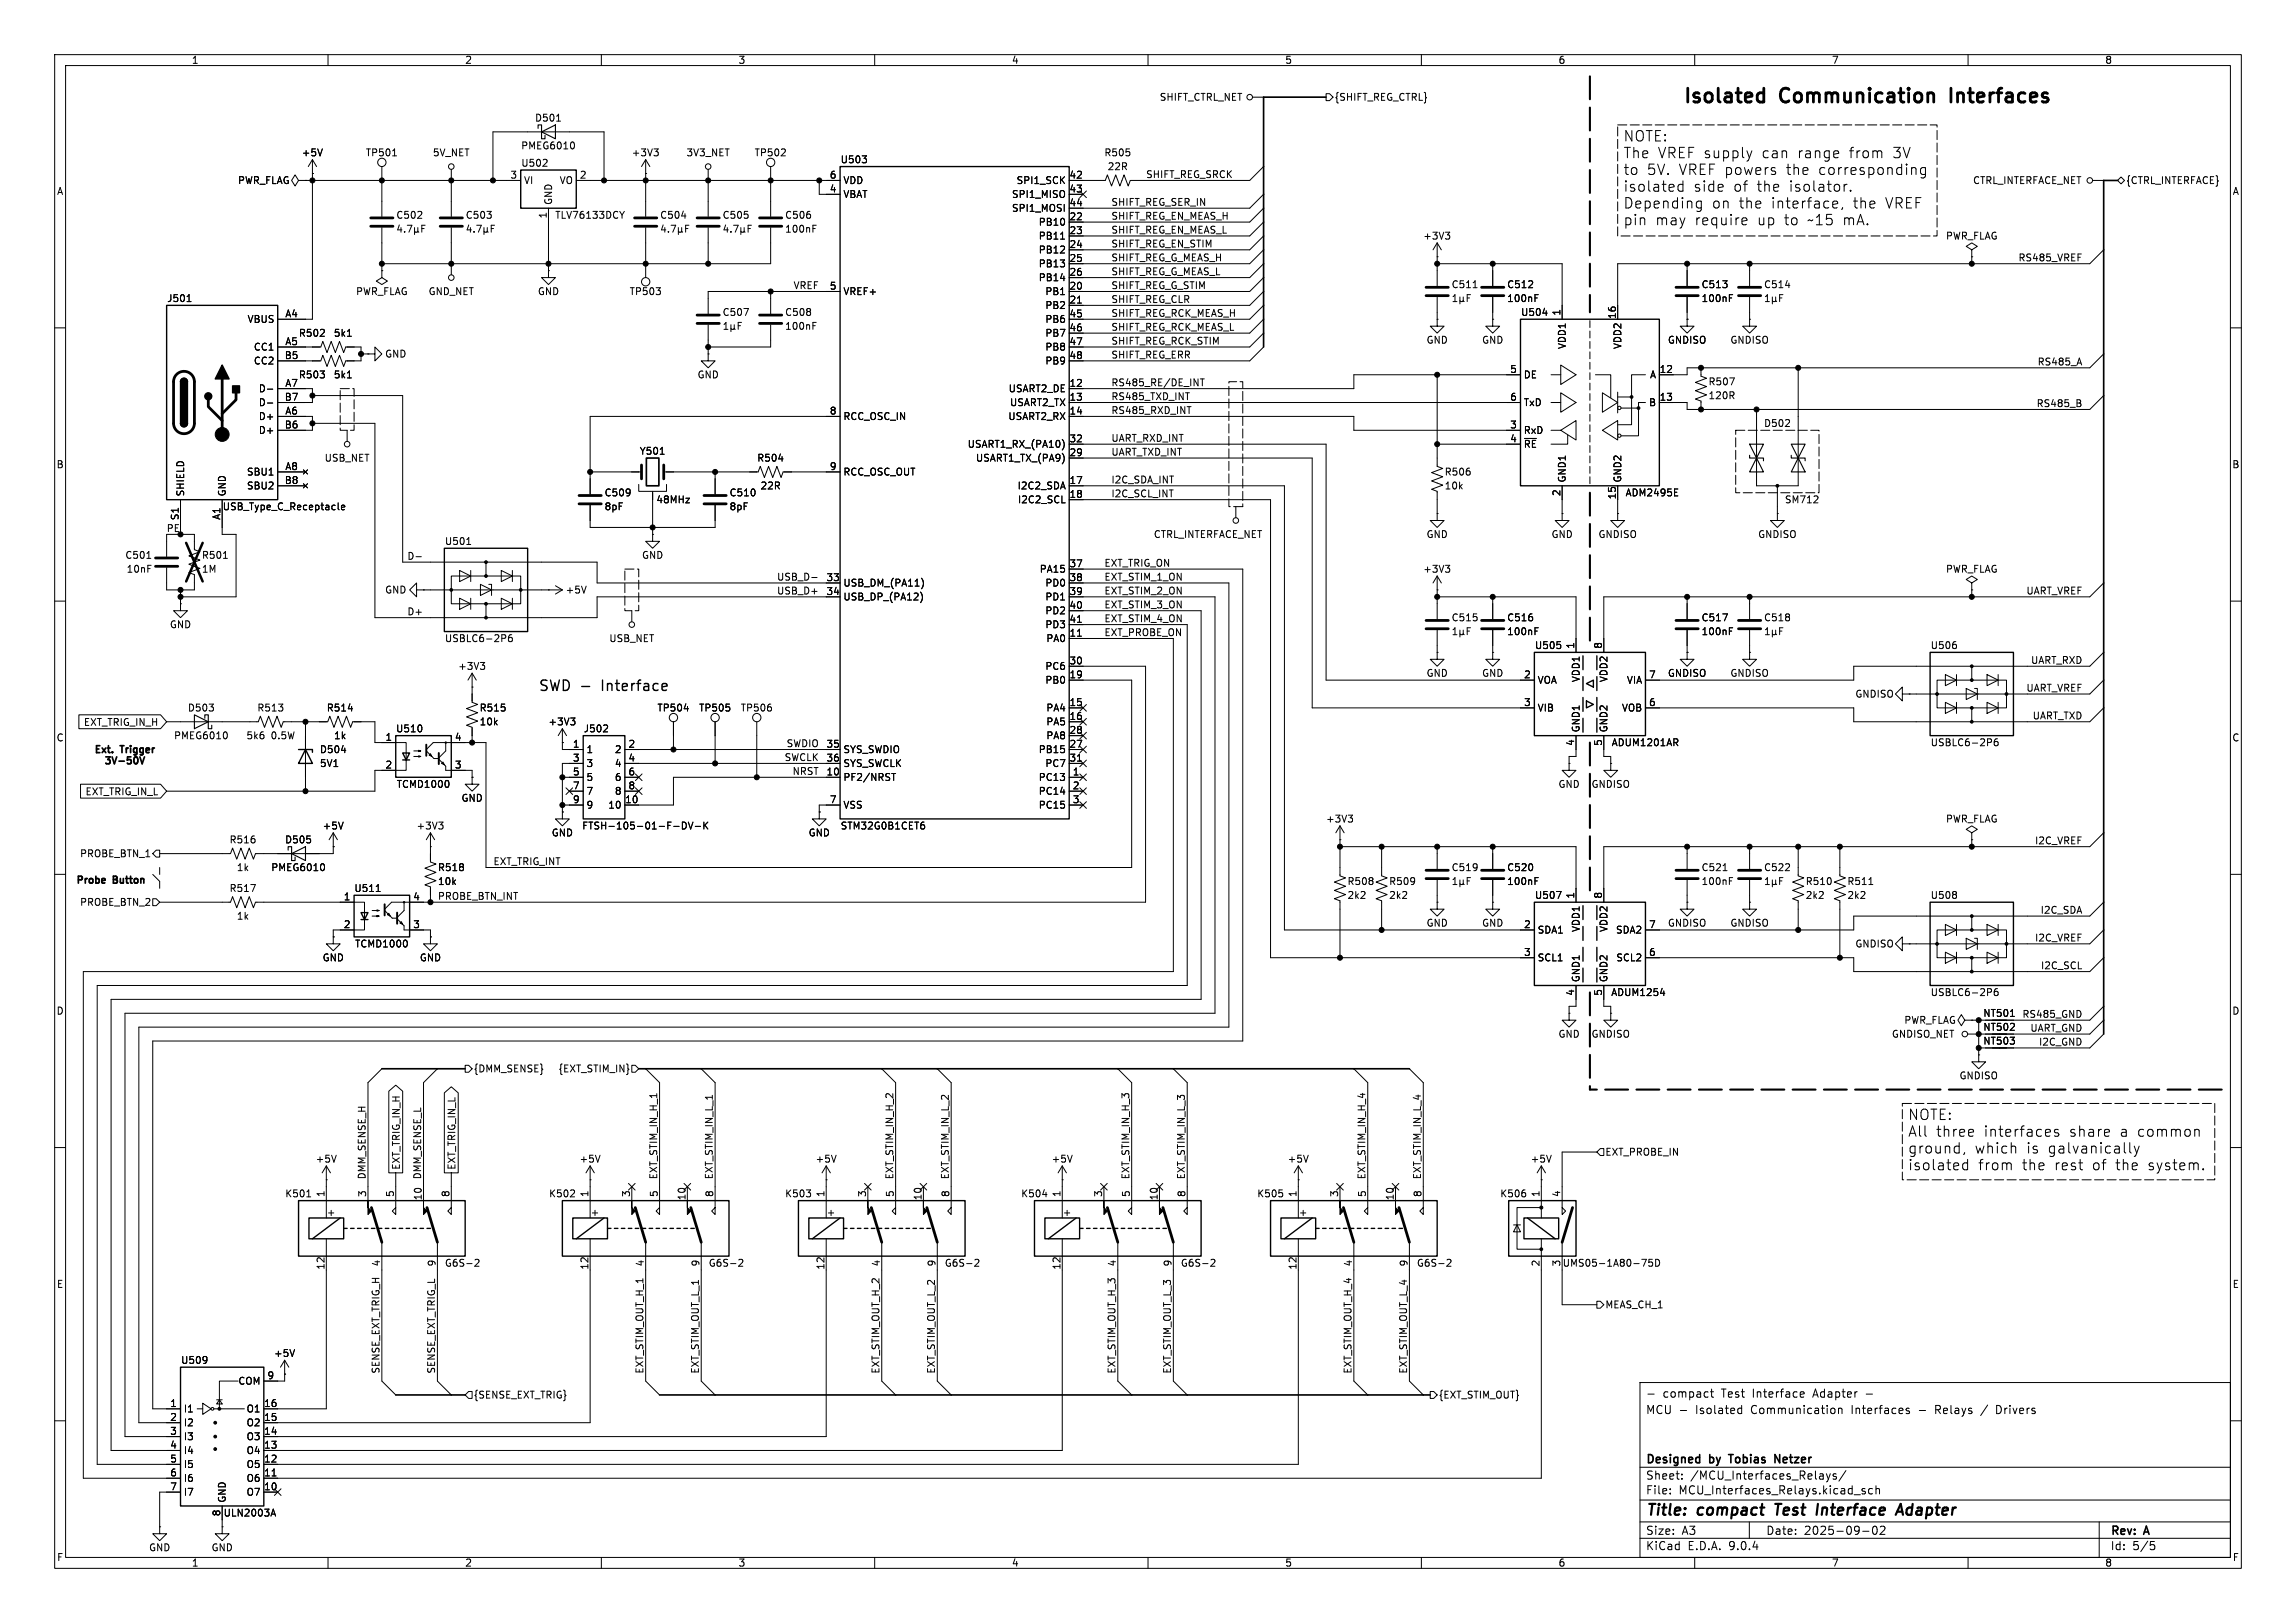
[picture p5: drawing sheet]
<svg xmlns="http://www.w3.org/2000/svg" width="420mm" height="297mm" viewBox="0 0 420 297" stroke-linecap="round" stroke-linejoin="round" font-family="sans-serif">
<defs><g id="words">
<g font-size="3.5">
<text x="307.6" y="19.6">Isolated</text>
<text x="325.7" y="19.6">Communication</text>
<text x="357.8" y="19.6">Interfaces</text>
</g>
<g font-size="2.8">
<text x="301" y="277.9">Title:</text>
<text x="310.6" y="277.9">compact</text>
<text x="325.6" y="277.9">Test</text>
<text x="334" y="277.9">Interface</text>
<text x="349.5" y="277.9">Adapter</text>
</g>
<g font-size="2.7">
<text x="296.9" y="26.2">NOTE:</text>
<text x="296.9" y="29.2">The VREF supply</text>
<text x="322.3" y="29.2">can</text>
<text x="328.9" y="29.2">range</text>
<text x="338.4" y="29.2">from</text>
<text x="346.5" y="29.2">3V</text>
<text x="296.9" y="32.3">to</text>
<text x="296.9" y="35.4">isolated</text>
<text x="301.2" y="32.3">5V.</text>
<text x="307.1" y="32.3">VREF powers</text>
<text x="309.7" y="35.4">side</text>
<text x="317.1" y="35.4">of</text>
<text x="321.4" y="35.4">the</text>
<text x="326.8" y="32.3">the</text>
<text x="327.4" y="35.4">isolator.</text>
<text x="332.8" y="32.3">corresponding</text>
<text x="296.9" y="38.4">Depending</text>
<text x="296.9" y="41.5">pin</text>
<text x="302.7" y="41.5">may</text>
<text x="310" y="41.5">require</text>
<text x="313.1" y="38.4">on</text>
<text x="318.1" y="38.4">the</text>
<text x="321.5" y="41.5">up</text>
<text x="324" y="38.4">interface,</text>
<text x="326.5" y="41.5">to</text>
<text x="330.8" y="41.5">~15</text>
<text x="337.3" y="41.5">mA.</text>
<text x="339.1" y="38.4">the</text>
<text x="345.1" y="38.4">VREF</text>
<text x="98.4" y="126.8">SWD -</text>
<text x="110.3" y="126.8">Interface</text>
<text x="348.9" y="205.2">NOTE:</text>
<text x="348.9" y="208.3">All</text>
<text x="354.1" y="208.3">three</text>
<text x="362.9" y="208.3">interfaces</text>
<text x="378.6" y="208.3">share</text>
<text x="387.9" y="208.3">a common</text>
<text x="348.9" y="211.4">ground,</text>
<text x="348.9" y="214.4">isolated</text>
<text x="361.2" y="211.4">which</text>
<text x="361.8" y="214.4">from</text>
<text x="369.9" y="214.4">the</text>
<text x="370.7" y="211.4">is</text>
<text x="374.7" y="211.4">galvanically</text>
<text x="375.8" y="214.4">rest</text>
<text x="382.8" y="214.4">of</text>
<text x="387.1" y="214.4">the</text>
<text x="393.1" y="214.4">system.</text>
</g>
<g font-size="2.1">
<text x="304.1" y="256">compact</text>
<text x="314.9" y="256">Test</text>
<text x="320.7" y="256">Interface</text>
<text x="332" y="256">Adapter</text>
<text x="341.7" y="256">-</text>
<text x="301" y="259">MCU -</text>
<text x="310.2" y="259">Isolated</text>
<text x="320.5" y="259">Communication</text>
<text x="339" y="259">Interfaces</text>
<text x="354.6" y="259">Relays</text>
<text x="366" y="259">Drivers</text>
<text x="301" y="268.2">Designed</text>
<text x="312.8" y="268.2">by</text>
<text x="317" y="268.2">Tobias</text>
<text x="325.9" y="268.2">Netzer</text>
<text x="301" y="273.7">File:</text>
<text x="301" y="271">Sheet:</text>
<text x="307.1" y="273.7">MCU_Interfaces_Relays.kicad_sch</text>
<text x="309.2" y="271">/MCU_Interfaces_Relays/</text>
<text x="301" y="281.1">Size:</text>
<text x="307.6" y="281.1">A3</text>
<text x="323" y="281.1">Date:</text>
<text x="330" y="281.1">2025-09-02</text>
<text x="386" y="281.3">Rev:</text>
<text x="392.4" y="281.3">A</text>
<text x="301" y="283.9">KiCad</text>
<text x="308.7" y="283.9">E.D.A.</text>
<text x="316.3" y="283.9">9.0.4</text>
<text x="386" y="283.9">Id:</text>
<text x="390.1" y="283.9">5/5</text>
</g>
<g font-size="1.8">
<text x="35" y="11.9">1</text>
<text x="85" y="11.9">2</text>
<text x="135" y="11.9">3</text>
<text x="185" y="11.9">4</text>
<text x="235" y="11.9">5</text>
<text x="285" y="11.9">6</text>
<text x="335" y="11.9">7</text>
<text x="385" y="11.9">8</text>
<text x="97.8" y="22.5">D501</text>
<text x="212" y="18.6">SHIFT_CTRL_NET</text>
<text x="244" y="18.6">{SHIFT_REG_CTRL}</text>
<text x="55.1" y="28.8">+5V</text>
<text x="66.8" y="28.8">TP501</text>
<text x="79.1" y="28.8">5V_NET</text>
<text x="95.2" y="27.5">PMEG6010</text>
<text x="115.5" y="28.8">+3V3</text>
<text x="125.5" y="28.8">3V3_NET</text>
<text x="137.9" y="28.8">TP502</text>
<text x="201.9" y="28.8">R505</text>
<text x="10.3" y="35.9">A</text>
<text x="43.4" y="33.9">PWR_FLAG</text>
<text x="93.3" y="32.8">3</text>
<text x="95.3" y="30.7">U502</text>
<text x="95.8" y="33.9">VI</text>
<text x="102.3" y="33.9">VO</text>
<text x="106" y="32.8">2</text>
<text x="151.7" y="32.8">6</text>
<text x="151.7" y="35.3">4</text>
<text x="153.7" y="30.1">U503</text>
<text x="154.2" y="33.9">VDD</text>
<text x="185.9" y="33.9">SPI1_SCK</text>
<text x="195.5" y="32.8">42</text>
<text x="195.5" y="35.3">43</text>
<text x="202.5" y="31.3">22R</text>
<text x="209.5" y="32.7">SHIFT_REG_SRCK</text>
<text x="360.8" y="33.9">CTRL_INTERFACE_NET</text>
<text x="388.8" y="33.9">{CTRL_INTERFACE}</text>
<text x="408.3" y="35.9">A</text>
<text x="72.4" y="40.2">C502</text>
<text x="85.1" y="40.2">C503</text>
<text x="100.1" y="40.1" transform="rotate(-90 100.1 40.1)">1</text>
<text x="101.2" y="37.6" transform="rotate(-90 101.2 37.6)">GND</text>
<text x="101.5" y="40.2">TLV76133DCY</text>
<text x="120.7" y="40.2">C504</text>
<text x="132.1" y="40.2">C505</text>
<text x="143.5" y="40.2">C506</text>
<text x="154.2" y="36.4">VBAT</text>
<text x="185" y="36.4">SPI1_MISO</text>
<text x="185" y="39">SPI1_MOSI</text>
<text x="189.9" y="41.5">PB10</text>
<text x="195.5" y="37.8">44</text>
<text x="195.5" y="40.4">22</text>
<text x="203.2" y="40.3">SHIFT_REG_EN_MEAS_H</text>
<text x="203.2" y="37.8">SHIFT_REG_SER_IN</text>
<text x="143.5" y="42.8">100nF</text>
<text x="189.9" y="44">PB11</text>
<text x="189.9" y="46.6">PB12</text>
<text x="195.5" y="42.9">23</text>
<text x="195.5" y="45.5">24</text>
<text x="203.2" y="42.8">SHIFT_REG_EN_MEAS_L</text>
<text x="203.2" y="47.9">SHIFT_REG_G_MEAS_H</text>
<text x="203.2" y="45.4">SHIFT_REG_EN_STIM</text>
<text x="260.2" y="44">+3V3</text>
<text x="355.9" y="44">PWR_FLAG</text>
<text x="369.1" y="47.9">RS485_VREF</text>
<text x="145.1" y="53">VREF</text>
<text x="151.7" y="53.1">5</text>
<text x="189.9" y="49.1">PB13</text>
<text x="189.9" y="51.7">PB14</text>
<text x="195.5" y="48">25</text>
<text x="195.5" y="50.5">26</text>
<text x="195.5" y="53.1">20</text>
<text x="203.2" y="53">SHIFT_REG_G_STIM</text>
<text x="203.2" y="50.5">SHIFT_REG_G_MEAS_L</text>
<text x="265.4" y="52.9">C511</text>
<text x="275.6" y="52.9">C512</text>
<text x="311.2" y="52.9">C513</text>
<text x="322.6" y="52.9">C514</text>
<text x="30.5" y="55.5">J501</text>
<text x="45.2" y="59.3">VBUS</text>
<text x="52.1" y="58.2">A4</text>
<text x="65" y="54.2">PWR_FLAG</text>
<text x="78.3" y="54.2">GND_NET</text>
<text x="98.3" y="54.2">GND</text>
<text x="115.1" y="54.2">TP503</text>
<text x="132.1" y="58">C507</text>
<text x="143.5" y="58">C508</text>
<text x="154.2" y="54.2">VREF+</text>
<text x="191.1" y="54.2">PB1</text>
<text x="191.1" y="56.7">PB2</text>
<text x="191.1" y="59.3">PB6</text>
<text x="195.5" y="55.6">21</text>
<text x="195.5" y="58.2">45</text>
<text x="203.2" y="58.1">SHIFT_REG_RCK_MEAS_H</text>
<text x="203.2" y="55.5">SHIFT_REG_CLR</text>
<text x="275.6" y="55.5">100nF</text>
<text x="278.1" y="58">U504</text>
<text x="285.5" y="57.9" transform="rotate(-90 285.5 57.9)">1</text>
<text x="295.7" y="58.5" transform="rotate(-90 295.7 58.5)">16</text>
<text x="311.2" y="55.5">100nF</text>
<text x="46.3" y="64.4">CC1</text>
<text x="52" y="65.8">B5</text>
<text x="52.1" y="63.2">A5</text>
<text x="54.6" y="61.8">R502</text>
<text x="61" y="61.8">5k1</text>
<text x="70.4" y="65.6">GND</text>
<text x="143.5" y="60.6">100nF</text>
<text x="191.1" y="61.8">PB7</text>
<text x="191.1" y="64.4">PB8</text>
<text x="195.5" y="60.7">46</text>
<text x="195.5" y="63.2">47</text>
<text x="195.5" y="65.8">48</text>
<text x="203.2" y="63.2">SHIFT_REG_RCK_STIM</text>
<text x="203.2" y="60.6">SHIFT_REG_RCK_MEAS_L</text>
<text x="203.2" y="65.7">SHIFT_REG_ERR</text>
<text x="260.9" y="63.1">GND</text>
<text x="271" y="63.1">GND</text>
<text x="286.6" y="64" transform="rotate(-90 286.6 64)">VDD1</text>
<text x="296.8" y="64" transform="rotate(-90 296.8 64)">VDD2</text>
<text x="305" y="63.1">GNDISO</text>
<text x="316.4" y="63.1">GNDISO</text>
<text x="46.3" y="66.9">CC2</text>
<text x="47.2" y="72">D-</text>
<text x="52.1" y="70.9">A7</text>
<text x="54.6" y="69.4">R503</text>
<text x="61" y="69.4">5k1</text>
<text x="127.5" y="69.4">GND</text>
<text x="184.4" y="72">USART2_DE</text>
<text x="191.1" y="66.9">PB9</text>
<text x="195.5" y="70.9">12</text>
<text x="203.2" y="70.8">RS485_RE/DE_INT</text>
<text x="276.2" y="68.3">5</text>
<text x="278.6" y="69.4">DE</text>
<text x="301.7" y="69.4">A</text>
<text x="303.5" y="68.3">12</text>
<text x="312.4" y="70.7">R507</text>
<text x="372.6" y="67">RS485_A</text>
<text x="47.2" y="74.5">D-</text>
<text x="47.2" y="77.1">D+</text>
<text x="52" y="73.4">B7</text>
<text x="52.1" y="75.9">A6</text>
<text x="151.7" y="75.9">8</text>
<text x="154.2" y="77.1">RCC_OSC_IN</text>
<text x="184.3" y="77.1">USART2_RX</text>
<text x="184.6" y="74.5">USART2_TX</text>
<text x="195.5" y="73.4">13</text>
<text x="195.5" y="75.9">14</text>
<text x="203.2" y="73.3">RS485_TXD_INT</text>
<text x="203.2" y="75.9">RS485_RXD_INT</text>
<text x="276.2" y="73.4">6</text>
<text x="278.6" y="74.5">TxD</text>
<text x="301.5" y="74.5">B</text>
<text x="303.5" y="73.4">13</text>
<text x="312.4" y="73.3">120R</text>
<text x="372.5" y="74.6">RS485_B</text>
<text x="47.2" y="79.6">D+</text>
<text x="52" y="78.5">B6</text>
<text x="116.9" y="83.4">Y501</text>
<text x="176.9" y="82.1">USART1_RX_(PA10)</text>
<text x="195.5" y="81">32</text>
<text x="195.5" y="83.6">29</text>
<text x="203.2" y="83.5">UART_TXD_INT</text>
<text x="203.2" y="80.9">UART_RXD_INT</text>
<text x="276.2" y="78.5">3</text>
<text x="276.2" y="81">4</text>
<text x="278.6" y="79.6">RxD</text>
<text x="278.6" y="82.1">~{RE}</text>
<text x="322.6" y="78.3">D502</text>
<text x="10.3" y="85.9">B</text>
<text x="45.1" y="87.2">SBU1</text>
<text x="45.1" y="89.8">SBU2</text>
<text x="52" y="88.6">B8</text>
<text x="52.1" y="86.1">A8</text>
<text x="59.3" y="84.7">USB_NET</text>
<text x="138.4" y="84.7">R504</text>
<text x="139" y="89.8">22R</text>
<text x="151.7" y="86.1">9</text>
<text x="154.2" y="87.2">RCC_OSC_OUT</text>
<text x="178.4" y="84.7">USART1_TX_(PA9)</text>
<text x="186" y="89.8">I2C2_SDA</text>
<text x="195.5" y="88.6">17</text>
<text x="203.2" y="88.6">I2C_SDA_INT</text>
<text x="264.2" y="87.2">R506</text>
<text x="264.2" y="89.8">10k</text>
<text x="286.6" y="88.4" transform="rotate(-90 286.6 88.4)">GND1</text>
<text x="296.8" y="88.4" transform="rotate(-90 296.8 88.4)">GND2</text>
<text x="408.2" y="85.9">B</text>
<text x="32.8" y="95.3" transform="rotate(-90 32.8 95.3)">S1</text>
<text x="33.9" y="90.9" transform="rotate(-90 33.9 90.9)">SHIELD</text>
<text x="40.4" y="95.2" transform="rotate(-90 40.4 95.2)">A1</text>
<text x="40.6" y="93.6">USB_Type_C_Receptacle</text>
<text x="41.5" y="90.9" transform="rotate(-90 41.5 90.9)">GND</text>
<text x="110.5" y="91">C509</text>
<text x="110.5" y="93.6">8pF</text>
<text x="120" y="92.3">48MHz</text>
<text x="133.4" y="91">C510</text>
<text x="133.4" y="93.6">8pF</text>
<text x="186.1" y="92.3">I2C2_SCL</text>
<text x="195.5" y="91.2">18</text>
<text x="203.2" y="91.1">I2C_SCL_INT</text>
<text x="285.5" y="90.9" transform="rotate(-90 285.5 90.9)">2</text>
<text x="295.7" y="91.5" transform="rotate(-90 295.7 91.5)">15</text>
<text x="297.3" y="91">ADM2495E</text>
<text x="326.4" y="92.3">SM712</text>
<text x="30.4" y="97.4">PE</text>
<text x="81.3" y="99.9">U501</text>
<text x="211" y="98.7">CTRL_INTERFACE_NET</text>
<text x="260.9" y="98.7">GND</text>
<text x="283.7" y="98.7">GND</text>
<text x="292.3" y="98.7">GNDISO</text>
<text x="321.5" y="98.7">GNDISO</text>
<text x="22.8" y="102.5">C501</text>
<text x="23.1" y="105">10nF</text>
<text x="36.8" y="102.5">R501</text>
<text x="36.8" y="105">1M</text>
<text x="74.4" y="102.5">D-</text>
<text x="117.3" y="102.5">GND</text>
<text x="142" y="106.3">USB_D-</text>
<text x="151.1" y="106.4">33</text>
<text x="154.2" y="107.5">USB_DM_(PA11)</text>
<text x="190.1" y="105">PA15</text>
<text x="191.1" y="107.5">PD0</text>
<text x="195.5" y="103.9">37</text>
<text x="195.5" y="106.4">38</text>
<text x="201.9" y="103.8">EXT_TRIG_ON</text>
<text x="201.9" y="106.3">EXT_STIM_1_ON</text>
<text x="260.2" y="105">+3V3</text>
<text x="355.9" y="105">PWR_FLAG</text>
<text x="70.4" y="108.8">GND</text>
<text x="74.4" y="112.7">D+</text>
<text x="103.4" y="108.8">+5V</text>
<text x="142" y="108.9">USB_D+</text>
<text x="151.1" y="109">34</text>
<text x="154.2" y="110.1">USB_DP_(PA12)</text>
<text x="191.1" y="110.1">PD1</text>
<text x="191.1" y="112.6">PD2</text>
<text x="195.5" y="109">39</text>
<text x="195.5" y="111.5">40</text>
<text x="201.9" y="111.4">EXT_STIM_3_ON</text>
<text x="201.9" y="108.9">EXT_STIM_2_ON</text>
<text x="201.9" y="114">EXT_STIM_4_ON</text>
<text x="265.4" y="113.9">C515</text>
<text x="275.6" y="113.9">C516</text>
<text x="311.2" y="113.9">C517</text>
<text x="322.6" y="113.9">C518</text>
<text x="370.6" y="108.9">UART_VREF</text>
<text x="31" y="115.2">GND</text>
<text x="81.3" y="117.7">USBLC6-2P6</text>
<text x="111.4" y="117.7">USB_NET</text>
<text x="191.1" y="115.2">PD3</text>
<text x="191.3" y="117.7">PA0</text>
<text x="195.5" y="114">41</text>
<text x="195.5" y="116.6">11</text>
<text x="201.9" y="116.5">EXT_PROBE_ON</text>
<text x="275.6" y="116.4">100nF</text>
<text x="280.7" y="119">U505</text>
<text x="288" y="118.8" transform="rotate(-90 288 118.8)">1</text>
<text x="293.1" y="118.8" transform="rotate(-90 293.1 118.8)">8</text>
<text x="311.2" y="116.4">100nF</text>
<text x="353.1" y="119">U506</text>
<text x="83.7" y="122.8">+3V3</text>
<text x="191.1" y="122.8">PC6</text>
<text x="191.1" y="125.3">PB0</text>
<text x="195.5" y="121.7">30</text>
<text x="195.5" y="124.2">19</text>
<text x="260.9" y="124.1">GND</text>
<text x="271" y="124.1">GND</text>
<text x="278.7" y="124.2">2</text>
<text x="281.2" y="125.3">VOA</text>
<text x="289.2" y="124.9" transform="rotate(-90 289.2 124.9)">VDD1</text>
<text x="294.2" y="124.9" transform="rotate(-90 294.2 124.9)">VDD2</text>
<text x="297.5" y="125.3">VIA</text>
<text x="301.6" y="124.2">7</text>
<text x="305" y="124.1">GNDISO</text>
<text x="316.4" y="124.1">GNDISO</text>
<text x="371.4" y="121.6">UART_RXD</text>
<text x="34.3" y="130.4">D503</text>
<text x="47" y="130.4">R513</text>
<text x="59.7" y="130.4">R514</text>
<text x="87.6" y="130.4">R515</text>
<text x="120.2" y="130.4">TP504</text>
<text x="127.8" y="130.4">TP505</text>
<text x="135.4" y="130.4">TP506</text>
<text x="191.3" y="130.4">PA4</text>
<text x="195.5" y="129.3">15</text>
<text x="195.5" y="131.8">16</text>
<text x="278.7" y="129.3">3</text>
<text x="281.2" y="130.4">VIB</text>
<text x="296.6" y="130.4">VOB</text>
<text x="301.6" y="129.3">6</text>
<text x="339.3" y="127.9">GNDISO</text>
<text x="370.6" y="126.7">UART_VREF</text>
<text x="371.7" y="131.7">UART_TXD</text>
<text x="10.3" y="135.9">C</text>
<text x="15.2" y="133">EXT_TRIG_IN_H</text>
<text x="31.7" y="135.5">PMEG6010</text>
<text x="45" y="135.5">5k6</text>
<text x="49.6" y="135.5">0.5W</text>
<text x="61" y="135.5">1k</text>
<text x="70.4" y="135.6">1</text>
<text x="72.3" y="134.2">U510</text>
<text x="83.1" y="135.6">4</text>
<text x="87.6" y="132.9">10k</text>
<text x="100.2" y="132.9">+3V3</text>
<text x="104.7" y="136.9">1</text>
<text x="106.7" y="134.2">J502</text>
<text x="114.9" y="136.9">2</text>
<text x="143.8" y="136.8">SWDIO</text>
<text x="151.1" y="136.9">35</text>
<text x="191.3" y="132.9">PA5</text>
<text x="191.3" y="135.5">PA8</text>
<text x="195.5" y="134.4">28</text>
<text x="195.5" y="136.9">27</text>
<text x="288" y="136.6" transform="rotate(-90 288 136.6)">4</text>
<text x="289.2" y="134.1" transform="rotate(-90 289.2 134.1)">GND1</text>
<text x="293.1" y="136.6" transform="rotate(-90 293.1 136.6)">5</text>
<text x="294.2" y="134.1" transform="rotate(-90 294.2 134.1)">GND2</text>
<text x="294.7" y="136.8">ADUM1201AR</text>
<text x="353.1" y="136.8">USBLC6-2P6</text>
<text x="408.2" y="135.9">C</text>
<text x="17" y="138.3">Ext.</text>
<text x="18.8" y="140.3">3V-50V</text>
<text x="22.2" y="138.3">Trigger</text>
<text x="58.4" y="138">D504</text>
<text x="58.4" y="140.6">5V1</text>
<text x="70.4" y="140.7">2</text>
<text x="83.1" y="140.7">3</text>
<text x="104.7" y="139.4">3</text>
<text x="104.7" y="142">5</text>
<text x="107.2" y="138">1</text>
<text x="107.2" y="140.6">3</text>
<text x="107.2" y="143.1">5</text>
<text x="112.4" y="138">2</text>
<text x="112.4" y="140.6">4</text>
<text x="112.4" y="143.1">6</text>
<text x="114.9" y="139.4">4</text>
<text x="114.9" y="142">6</text>
<text x="143.4" y="139.4">SWCLK</text>
<text x="144.9" y="141.9">NRST</text>
<text x="151.1" y="139.4">36</text>
<text x="151.1" y="142">10</text>
<text x="154.2" y="138">SYS_SWDIO</text>
<text x="154.2" y="140.6">SYS_SWCLK</text>
<text x="154.2" y="143.1">PF2/NRST</text>
<text x="189.9" y="138">PB15</text>
<text x="189.9" y="143.1">PC13</text>
<text x="191.1" y="140.6">PC7</text>
<text x="195.5" y="139.4">31</text>
<text x="196.1" y="142">1</text>
<text x="15.5" y="145.7">EXT_TRIG_IN_L</text>
<text x="72.5" y="144.4">TCMD1000</text>
<text x="84.3" y="146.9">GND</text>
<text x="104.7" y="144.5">7</text>
<text x="104.7" y="147.1">9</text>
<text x="107.2" y="145.6">7</text>
<text x="107.2" y="148.2">9</text>
<text x="111.2" y="148.2">10</text>
<text x="112.4" y="145.6">8</text>
<text x="114.3" y="147.1">10</text>
<text x="114.9" y="144.5">8</text>
<text x="151.7" y="147.1">7</text>
<text x="154.2" y="148.2">VSS</text>
<text x="189.9" y="145.6">PC14</text>
<text x="189.9" y="148.2">PC15</text>
<text x="196.1" y="144.5">2</text>
<text x="196.1" y="147.1">3</text>
<text x="285" y="144.4">GND</text>
<text x="291" y="144.4">GNDISO</text>
<text x="41.9" y="154.5">R516</text>
<text x="52.1" y="154.5">D505</text>
<text x="58.9" y="152">+5V</text>
<text x="76.1" y="152">+3V3</text>
<text x="100.8" y="153.3">GND</text>
<text x="106.4" y="152">FTSH-105-01-F-DV-K</text>
<text x="147.8" y="153.3">GND</text>
<text x="153.7" y="152">STM32G0B1CET6</text>
<text x="242.5" y="150.7">+3V3</text>
<text x="355.9" y="150.7">PWR_FLAG</text>
<text x="372.1" y="154.6">I2C_VREF</text>
<text x="14.5" y="157.1">PROBE_BTN_1</text>
<text x="43.2" y="159.6">1k</text>
<text x="49.5" y="159.6">PMEG6010</text>
<text x="80" y="159.6">R518</text>
<text x="90.2" y="158.4">EXT_TRIG_INT</text>
<text x="265.4" y="159.6">C519</text>
<text x="275.6" y="159.6">C520</text>
<text x="311.2" y="159.6">C521</text>
<text x="322.6" y="159.6">C522</text>
<text x="13.7" y="162.2">Probe</text>
<text x="14.5" y="166">PROBE_BTN_2</text>
<text x="20.8" y="162.2">Button</text>
<text x="41.9" y="163.4">R517</text>
<text x="62.8" y="164.8">1</text>
<text x="64.7" y="163.4">U511</text>
<text x="75.5" y="164.8">4</text>
<text x="80" y="164.8">PROBE_BTN_INT</text>
<text x="80" y="162.2">10k</text>
<text x="246.4" y="162.2">R508</text>
<text x="246.4" y="164.7">2k2</text>
<text x="254" y="162.2">R509</text>
<text x="254" y="164.7">2k2</text>
<text x="275.6" y="162.2">100nF</text>
<text x="280.7" y="164.7">U507</text>
<text x="288" y="164.5" transform="rotate(-90 288 164.5)">1</text>
<text x="293.1" y="164.5" transform="rotate(-90 293.1 164.5)">8</text>
<text x="311.2" y="162.2">100nF</text>
<text x="330.2" y="164.7">2k2</text>
<text x="337.8" y="162.2">R511</text>
<text x="337.8" y="164.7">2k2</text>
<text x="353.1" y="164.7">U508</text>
<text x="373.2" y="167.3">I2C_SDA</text>
<text x="43.2" y="168.5">1k</text>
<text x="62.8" y="169.9">2</text>
<text x="64.8" y="173.6">TCMD1000</text>
<text x="75.5" y="169.9">3</text>
<text x="260.9" y="169.8">GND</text>
<text x="271" y="169.8">GND</text>
<text x="278.7" y="169.9">2</text>
<text x="281.2" y="171">SDA1</text>
<text x="289.2" y="170.6" transform="rotate(-90 289.2 170.6)">VDD1</text>
<text x="294.2" y="170.6" transform="rotate(-90 294.2 170.6)">VDD2</text>
<text x="295.5" y="171">SDA2</text>
<text x="301.6" y="169.9">7</text>
<text x="305" y="169.8">GNDISO</text>
<text x="316.4" y="169.8">GNDISO</text>
<text x="339.3" y="173.6">GNDISO</text>
<text x="372.1" y="172.4">I2C_VREF</text>
<text x="58.9" y="176.1">GND</text>
<text x="76.7" y="176.1">GND</text>
<text x="278.7" y="175">3</text>
<text x="281.2" y="176.1">SCL1</text>
<text x="289.2" y="179.8" transform="rotate(-90 289.2 179.8)">GND1</text>
<text x="294.2" y="179.8" transform="rotate(-90 294.2 179.8)">GND2</text>
<text x="295.6" y="176.1">SCL2</text>
<text x="301.6" y="175">6</text>
<text x="373.2" y="177.5">I2C_SCL</text>
<text x="10.3" y="185.9">D</text>
<text x="288" y="182.3" transform="rotate(-90 288 182.3)">4</text>
<text x="293.1" y="182.3" transform="rotate(-90 293.1 182.3)">5</text>
<text x="294.6" y="182.5">ADUM1254</text>
<text x="353.1" y="182.5">USBLC6-2P6</text>
<text x="408.2" y="185.9">D</text>
<text x="285" y="190.1">GND</text>
<text x="291" y="190.1">GNDISO</text>
<text x="346" y="190.1">GNDISO_NET</text>
<text x="348.2" y="187.6">PWR_FLAG</text>
<text x="362.7" y="191.4">NT503</text>
<text x="362.7" y="188.8">NT502</text>
<text x="362.7" y="186.3">NT501</text>
<text x="369.9" y="186.3">RS485_GND</text>
<text x="371.3" y="188.9">UART_GND</text>
<text x="372.9" y="191.4">I2C_GND</text>
<text x="86.6" y="196.4">{DMM_SENSE}</text>
<text x="102.1" y="196.4">{EXT_STIM_IN}</text>
<text x="358.3" y="197.7">GNDISO</text>
<text x="57.7" y="213">+5V</text>
<text x="67" y="215.9" transform="rotate(-90 67 215.9)">DMM_SENSE_H</text>
<text x="73.3" y="214.2" transform="rotate(-90 73.3 214.2)">EXT_TRIG_IN_H</text>
<text x="77.1" y="215.9" transform="rotate(-90 77.1 215.9)">DMM_SENSE_L</text>
<text x="83.5" y="214.2" transform="rotate(-90 83.5 214.2)">EXT_TRIG_IN_L</text>
<text x="105.9" y="213">+5V</text>
<text x="120.3" y="215.9" transform="rotate(-90 120.3 215.9)">EXT_STIM_IN_H_1</text>
<text x="130.5" y="215.9" transform="rotate(-90 130.5 215.9)">EXT_STIM_IN_L_1</text>
<text x="149.1" y="213">+5V</text>
<text x="163.5" y="215.9" transform="rotate(-90 163.5 215.9)">EXT_STIM_IN_H_2</text>
<text x="173.6" y="215.9" transform="rotate(-90 173.6 215.9)">EXT_STIM_IN_L_2</text>
<text x="192.3" y="213">+5V</text>
<text x="206.7" y="215.9" transform="rotate(-90 206.7 215.9)">EXT_STIM_IN_H_3</text>
<text x="216.8" y="215.9" transform="rotate(-90 216.8 215.9)">EXT_STIM_IN_L_3</text>
<text x="235.5" y="213">+5V</text>
<text x="249.8" y="215.9" transform="rotate(-90 249.8 215.9)">EXT_STIM_IN_H_4</text>
<text x="260" y="215.9" transform="rotate(-90 260 215.9)">EXT_STIM_IN_L_4</text>
<text x="279.9" y="213">+5V</text>
<text x="293.6" y="211.7">EXT_PROBE_IN</text>
<text x="52.1" y="219.3">K501</text>
<text x="59.4" y="219.1" transform="rotate(-90 59.4 219.1)">1</text>
<text x="67.1" y="219.1" transform="rotate(-90 67.1 219.1)">3</text>
<text x="72.1" y="219.1" transform="rotate(-90 72.1 219.1)">5</text>
<text x="77.2" y="219.8" transform="rotate(-90 77.2 219.8)">10</text>
<text x="82.3" y="219.1" transform="rotate(-90 82.3 219.1)">8</text>
<text x="100.3" y="219.3">K502</text>
<text x="107.7" y="219.1" transform="rotate(-90 107.7 219.1)">1</text>
<text x="115.3" y="219.1" transform="rotate(-90 115.3 219.1)">3</text>
<text x="120.4" y="219.1" transform="rotate(-90 120.4 219.1)">5</text>
<text x="125.5" y="219.8" transform="rotate(-90 125.5 219.8)">10</text>
<text x="130.6" y="219.1" transform="rotate(-90 130.6 219.1)">8</text>
<text x="143.5" y="219.3">K503</text>
<text x="150.9" y="219.1" transform="rotate(-90 150.9 219.1)">1</text>
<text x="158.5" y="219.1" transform="rotate(-90 158.5 219.1)">3</text>
<text x="163.6" y="219.1" transform="rotate(-90 163.6 219.1)">5</text>
<text x="168.7" y="219.8" transform="rotate(-90 168.7 219.8)">10</text>
<text x="173.7" y="219.1" transform="rotate(-90 173.7 219.1)">8</text>
<text x="186.7" y="219.3">K504</text>
<text x="194.1" y="219.1" transform="rotate(-90 194.1 219.1)">1</text>
<text x="201.7" y="219.1" transform="rotate(-90 201.7 219.1)">3</text>
<text x="206.8" y="219.1" transform="rotate(-90 206.8 219.1)">5</text>
<text x="211.8" y="219.8" transform="rotate(-90 211.8 219.8)">10</text>
<text x="216.9" y="219.1" transform="rotate(-90 216.9 219.1)">8</text>
<text x="229.9" y="219.3">K505</text>
<text x="237.2" y="219.1" transform="rotate(-90 237.2 219.1)">1</text>
<text x="244.9" y="219.1" transform="rotate(-90 244.9 219.1)">3</text>
<text x="249.9" y="219.1" transform="rotate(-90 249.9 219.1)">5</text>
<text x="255" y="219.8" transform="rotate(-90 255 219.8)">10</text>
<text x="260.1" y="219.1" transform="rotate(-90 260.1 219.1)">8</text>
<text x="274.3" y="219.3">K506</text>
<text x="281.7" y="219.1" transform="rotate(-90 281.7 219.1)">1</text>
<text x="285.5" y="219.1" transform="rotate(-90 285.5 219.1)">4</text>
<text x="59.7" y="222.7">+</text>
<text x="108" y="222.7">+</text>
<text x="151.1" y="222.7">+</text>
<text x="194.3" y="222.7">+</text>
<text x="237.5" y="222.7">+</text>
<text x="59.4" y="232.5" transform="rotate(-90 59.4 232.5)">12</text>
<text x="69.6" y="231.8" transform="rotate(-90 69.6 231.8)">4</text>
<text x="79.8" y="231.8" transform="rotate(-90 79.8 231.8)">9</text>
<text x="81.3" y="232">G6S-2</text>
<text x="107.7" y="232.5" transform="rotate(-90 107.7 232.5)">12</text>
<text x="117.9" y="231.8" transform="rotate(-90 117.9 231.8)">4</text>
<text x="128" y="231.8" transform="rotate(-90 128 231.8)">9</text>
<text x="129.5" y="232">G6S-2</text>
<text x="150.9" y="232.5" transform="rotate(-90 150.9 232.5)">12</text>
<text x="161" y="231.8" transform="rotate(-90 161 231.8)">4</text>
<text x="171.2" y="231.8" transform="rotate(-90 171.2 231.8)">9</text>
<text x="172.7" y="232">G6S-2</text>
<text x="194.1" y="232.5" transform="rotate(-90 194.1 232.5)">12</text>
<text x="204.2" y="231.8" transform="rotate(-90 204.2 231.8)">4</text>
<text x="214.4" y="231.8" transform="rotate(-90 214.4 231.8)">9</text>
<text x="215.9" y="232">G6S-2</text>
<text x="237.2" y="232.5" transform="rotate(-90 237.2 232.5)">12</text>
<text x="247.4" y="231.8" transform="rotate(-90 247.4 231.8)">4</text>
<text x="257.6" y="231.8" transform="rotate(-90 257.6 231.8)">9</text>
<text x="259.1" y="232">G6S-2</text>
<text x="281.7" y="231.8" transform="rotate(-90 281.7 231.8)">2</text>
<text x="285.5" y="231.8" transform="rotate(-90 285.5 231.8)">3</text>
<text x="285.8" y="232">UMS05-1A80-75D</text>
<text x="10.3" y="235.9">E</text>
<text x="293.6" y="239.6">MEAS_CH_1</text>
<text x="408.3" y="235.9">E</text>
<text x="33" y="249.8">U509</text>
<text x="50" y="248.5">+5V</text>
<text x="69.5" y="251.5" transform="rotate(-90 69.5 251.5)">SENSE_EXT_TRIG_H</text>
<text x="79.7" y="251.5" transform="rotate(-90 79.7 251.5)">SENSE_EXT_TRIG_L</text>
<text x="117.8" y="251.5" transform="rotate(-90 117.8 251.5)">EXT_STIM_OUT_H_1</text>
<text x="127.9" y="251.5" transform="rotate(-90 127.9 251.5)">EXT_STIM_OUT_L_1</text>
<text x="160.9" y="251.5" transform="rotate(-90 160.9 251.5)">EXT_STIM_OUT_H_2</text>
<text x="171.1" y="251.5" transform="rotate(-90 171.1 251.5)">EXT_STIM_OUT_L_2</text>
<text x="204.1" y="251.5" transform="rotate(-90 204.1 251.5)">EXT_STIM_OUT_H_3</text>
<text x="214.3" y="251.5" transform="rotate(-90 214.3 251.5)">EXT_STIM_OUT_L_3</text>
<text x="247.3" y="251.5" transform="rotate(-90 247.3 251.5)">EXT_STIM_OUT_H_4</text>
<text x="257.5" y="251.5" transform="rotate(-90 257.5 251.5)">EXT_STIM_OUT_L_4</text>
<text x="31" y="257.6">1</text>
<text x="43.5" y="253.6">COM</text>
<text x="48.2" y="257.6">16</text>
<text x="48.8" y="252.5">9</text>
<text x="86.6" y="256.1">{SENSE_EXT_TRIG}</text>
<text x="263.1" y="256.1">{EXT_STIM_OUT}</text>
<text x="31" y="260.1">2</text>
<text x="31" y="262.6">3</text>
<text x="33.5" y="258.7">I1</text>
<text x="33.5" y="261.2">I2</text>
<text x="33.5" y="263.8">I3</text>
<text x="45" y="258.7">O1</text>
<text x="45" y="261.2">O2</text>
<text x="45" y="263.8">O3</text>
<text x="48.2" y="260.1">15</text>
<text x="48.2" y="262.6">14</text>
<text x="31" y="265.2">4</text>
<text x="31" y="267.7">5</text>
<text x="33.5" y="266.3">I4</text>
<text x="33.5" y="268.8">I5</text>
<text x="45" y="266.3">O4</text>
<text x="45" y="268.8">O5</text>
<text x="48.2" y="265.2">13</text>
<text x="48.2" y="267.7">12</text>
<text x="31" y="270.3">6</text>
<text x="31" y="272.8">7</text>
<text x="33.5" y="271.4">I6</text>
<text x="33.5" y="273.9">I7</text>
<text x="41.5" y="275.1" transform="rotate(-90 41.5 275.1)">GND</text>
<text x="45" y="271.4">O6</text>
<text x="45" y="273.9">O7</text>
<text x="48.2" y="270.3">11</text>
<text x="48.2" y="272.8">10</text>
<text x="40.4" y="277.6" transform="rotate(-90 40.4 277.6)">8</text>
<text x="40.8" y="277.7">ULN2003A</text>
<text x="10.3" y="285.9">F</text>
<text x="27.2" y="284.1">GND</text>
<text x="35" y="286.9">1</text>
<text x="38.6" y="284.1">GND</text>
<text x="85" y="286.9">2</text>
<text x="135" y="286.9">3</text>
<text x="185" y="286.9">4</text>
<text x="235" y="286.9">5</text>
<text x="285" y="286.9">6</text>
<text x="335" y="286.9">7</text>
<text x="385" y="286.9">8</text>
<text x="408.3" y="285.9">F</text>
</g>
</g></defs>
<g fill="none" stroke="#000" stroke-width=".18">
<path d="M10 10h400v277h-400zM12 12h396v273h-396zM60 10v2M110 10v2M160 10v2M210 10v2M229.1 17.8h2M242.6 17.1h.6l.6 .7-.6 .6h-.6zM260 10v2M310 10v2M360 10v2M54.6 33l-.6-1-.7 1 .7 1 .6-1h1.3"/>
<path d="M55.9 33h.1M55.9 33h39.3M57.1 31.8h.1M57.1 29.2l-.7 1.3M57.1 29.2l.8 1.3M57.1 29.2v29.2h-6.3M59 27.2l-.5 1.3M69.8 30.5v9.1M71.8 28.5h.7M82.5 31v8.6M90.2 33v-8.9h20.3v8.9M99.3 30.4h.8"/>
<path d="M100 29.3v.4M100.3 38.1v11.4M101.8 22.2h.7M104.9 26l.2 .5-.2 .7M105.4 33h48.3M114.2 38.7l-.4 .6M118.1 31.8h.1M118.1 29.2v10.4M118.1 29.2l-.8 1.3M118.1 29.2l.8 1.3M119.6 27.2h.8l-.4 .5M120.2 27.7l.2 .3v.3l-.2 .2"/>
<path d="M124.7 39.5h.8M129.5 31v8.6M141 30.5v9.1M149.9 33v2.6h3.8M157.7 28.5h.8l-.4 .5M158.4 29.1v.6M195.6 35.6h2.5M197.5 35l1.2 1.2M198.7 35l-1.2 1.2M231.1 30.5l-2.5 2.5h-21.8l-.4 1-.8-2-.7 2-.8-2-.8 2-.7-2-.4 1h-6.6M231.1 35.6l-2.5 2.5h-33M231.1 38.1l-2.5 2.5h-33"/>
<path d="M307.3 33.7l-.4 .4v.5l.4 .4 .5-.1M307.7 33.7l.1 .1M307.8 33.1v1.9M310.4 38.6l.2 .1M310.4 37.9l.3 .2 .5-.1M311.2 36.8v1.5l-.4 .4M311.2 36.9l-.5-.1-.3 .2M318.9 39.9l.6 .1 .1 .3-1 .2M320.5 27.6l-.5 1.3M335.5 36.8l.6 .1 .1 .4-1 .1M336.1 38l-.6 .1M337.1 38l-.2 .3"/>
<path d="M337.7 33.7l-.4 .4M338.5 34.8v.2M350.2 30.7l.3 .2v1M352.2 30.7v1.5a.52 .52 0 0 1-.8 .3M352.2 30.8l-.5-.1-.4 .3v.6l.2 .2h.7M382.8 33h2M388 32.4l.6 .6-.6 .7-.7-.7zM34.2 55.2h.7M69.8 49.5v1.3l1.1 .6-1.1 .7-1-.7 1-.6M69.8 49.5h.1M69.8 41.7v7.8M73 41.2l-.3 .9h.8"/>
<path d="M73.3 41.6v.9M74 42.4v.1M74.5 41.2h.8l-.5 1.3M75.8 42.3l.2 .2h.3l.1-.2M75.8 41.6v1.3M76.4 42.3l.2 .2M76.4 41.6v.7M77.2 41.8h.4M77.8 41.2h-.6v1.3M82.5 41.7v8.6M85.7 41.2l-.3 .9h.8M86 41.6v.9"/>
<path d="M86.7 42.4v.1M87.2 41.2h.8l-.5 1.3M88.5 41.6v1.3M88.5 42.3l.2 .2h.3l.1-.2M89.1 42.3l.2 .2M89.1 41.6v.7M89.9 41.8h.4M90.5 41.2h-.6v1.3M100.3 49.5v1.3h1.3l-1.3 1.3-1.2-1.3h1.2M100.3 49.5h.1M118.1 41.7v9.1M121.3 41.2l-.3 .9h.8"/>
<path d="M121.6 41.6v.9M122.3 42.4v.1M122.8 41.2h.8l-.5 1.3M124.1 42.3l.2 .2h.2l.2-.2M124.1 41.6v1.3M124.7 42.3l.2 .2M124.7 41.6v.7M125.4 41.8h.4M126 41.2h-.6v1.3M129.5 41.7v6.6M129.5 59.4v5.4M132.4 59.4l.4-.4v1.3"/>
<path d="M132.7 41.2l-.3 .9h.8M133 41.6v.9M133.7 42.4v.1M133.7 59.4v1.3M134.2 41.2h.8l-.5 1.3M134.3 59.4v.7M135 59.6h.5M135.5 42.3l.2 .2h.2l.2-.2M135.5 41.6v1.3M135.6 59h-.6v1.3M136.1 56.5h.8l-.5 1.2M136.1 42.3l.2 .2"/>
<path d="M136.1 41.6v.7M136.8 41.8h.5M137.5 41.2h-.7v1.3M141 59.4v4.1h-11.5M141 41.7v6.6h-71.2M141 53.3v4.1M148.7 41.2h.6M148.7 41.8h.4M148.7 59.6h.4M148.7 59h.6M153.7 53.3h-24.2v4.1M194 43.8h.7"/>
<path d="M197.1 55.5h.7M231.1 55.9l-2.5 2.5h-33M231.1 50.8l-2.5 2.5h-33M231.1 40.6l-2.5 2.6h-33M231.1 43.2l-2.5 2.5h-33M231.1 45.7l-2.5 2.6h-33M231.1 48.3l-2.5 2.5h-33M231.1 53.3l-2.5 2.6h-33M231.1 58.4l-2.5 2.6h-33M262.9 47h.1M262.9 58.4v1.3h1.3l-1.3 1.3-1.3-1.3h1.3M262.9 58.4h.1"/>
<path d="M262.9 44.5v7.8M262.9 54.4v4M262.9 48.3h22.8v10.1M262.9 44.5l-.8 1.2M262.9 44.5l.8 1.2M264.4 42.5h.8l-.4 .5M264.9 43l.3 .2v.3l-.3 .3M265.8 55.2h.7M265.8 54.3l.3-.4v1.3M267.1 55l.1 .2h.3l.2-.2M267.1 54.3v1.3M267.7 54.3v.7"/>
<path d="M267.7 55l.1 .2M268.4 54.5h.4M269 53.9h-.6v1.3M269.5 52.6h.7M273 58.4v1.3h1.3l-1.3 1.3-1.2-1.3h1.2M273 58.4h.1M273 48.3v4M273 54.4v4M280.8 54.5h.4M280.8 53.9h.6M282.2 57.3h.8M290.8 58.7v1.2"/>
<path d="M308.6 58.4v1.3h1.3l-1.3 1.3-1.3-1.3h1.3M308.6 58.4h.1M308.6 48.3v4M308.6 54.4v4M316.3 54.5h.5M316.3 53.9h.6M319.5 41l-.6 .1M320 58.4v1.3h1.3l-1.3 1.3-1.2-1.3h1.2M320 58.4h.1M320 48.3v4M320 54.4v4M322.9 54.3l.4-.4v1.3"/>
<path d="M322.9 55.2h.8M324.2 54.3v1.3M324.2 55l.2 .2h.2l.2-.2M324.8 54.3v.7M324.8 55l.2 .2M325.5 54.5h.5M326.1 53.9h-.6v1.3M326.6 52.2h.8M360.7 45.7l1-.6-1-.6-1 .6 1 .6v1.3M360.7 47h.1M360.7 47v1.3M384.8 45.7l-2.5 2.6h-86.4v10.1"/>
<path d="M10 60h2M48.9 71.2h1M48.9 73.8h1M50.8 63.5h7.9l.4-1 .7 2 .8-2 .7 2 .8-2 .8 2 .3-1h2.8v2.5h-2.8l-.3 1.1-.8-2.1-.8 2.1-.7-2.1-.8 2.1-.7-2.1-.4 1h-7.9M50.8 71.1h6.3v2.6h-6.3M50.8 76.2h6.3v2.5h-6.3M57.1 72.4h16.6v30.5h15.2M57.1 77.5h11.5v35.5h20.3M63.5 78.7v2.1M63.6 69.2h.7M63.6 61.5h.7M66 64.8h1.3"/>
<path d="M67.3 64.8h1.3v-1.3l1.2 1.3-1.2 1.2v-1.2M67.3 64.8h.1M129.5 64.8v1.2h1.3l-1.3 1.3-1.2-1.3h1.2M129.5 64.8h.1M132.4 60.3h.8M133.7 60.1l.2 .2h.2l.2-.2M134.3 60.1l.2 .2M153.7 76.2h-45.8v14.2M195.6 76.2h52v2.5h30.5M195.6 73.7h82.5M216.8 71.9h.8M217.1 74.4h.8"/>
<path d="M219.6 69.3h.7M219.9 69.3v1.3M231.1 61l-2.5 2.5h-33M231.1 63.5l-2.5 2.5h-33M262.9 68.6v16.7l1 .4-2 .8 2 .7-2 .8 2 .8-2 .7 1 .4v4.1M278.1 68.6h-30.5v2.5h-52M283.7 73.7h1.8M283.7 78.7h1.8M283.7 68.6h1.8M285.5 78.7l2.8-1.7v3.5zM285.5 66.8l2.8 1.8-2.8 1.8zM285.5 71.9l2.8 1.8-2.8 1.7z"/>
<path d="M286.8 79.6v1.7h-3.1M290.8 60.6v1.2M290.8 62.5v1.3M290.8 64.4v1.3M290.8 66.3v1.3M290.8 68.2v1.3M290.8 70.1v1.3M290.8 72v1.3M290.8 73.9v1.3M290.8 75.8v1.3M290.8 77.7v1.3M290.8 79.6v1.3"/>
<path d="M291.8 68.6h2.8v4.2M293.1 78.7l2.8-1.7v3.5zM293.1 71.9l2.8 1.8-2.8 1.7zM295.9 71.8v3.8M295.9 72.6h2.5M296.5 74.7h3.2M301 68.6h-2.6v9.1h-2.5M301 73.7h-1.3v6.1h-3.2M311.1 67.3v1.5l1.1 .4-2.1 .8 2.1 .7-2.1 .8 2.1 .8-2.1 .7 1 .4v1.5M316.4 69.2h.8l-.5 1.2M328.9 67.3v21.6h-7.6v-14M380.5 73.8l.2 .2-.2 .4"/>
<path d="M380.5 73.3v.3M384.8 64.8l-2.5 2.5h-73.7v1.3h-5.1M384.8 72.4l-2.5 2.5h-73.7v-1.2h-5.1M408 60h2M30.5 97.8v4.1M33 97.8h2.6v2.8l1 .4-2.1 .7 2.1 .8-2.1 .8 2.1 .7-2.1 .8 1.1 .4v2.8h-5.1v-4.1M33 91.4v5.1M40.6 91.4v6.4h2.6v11.4h-10.2M50.8 88.9h5.1M50.8 86.4h5.1M55.5 86l.8 .7M55.5 88.5l.8 .8"/>
<path d="M56.3 86l-.8 .7M56.3 88.5l-.8 .8M61.9 92v1.1l.1 .2M62.5 92.9l.6-.2-.1-.2-.4-.1-.1 .2v.6h.5M85.4 99.6h.7M107.9 92.5v4h22.9v-4M107.9 86.4h9.4M116.8 88.6v1.3h5.1v-1.3M119.4 97.8v1.3h1.2l-1.2 1.2-1.3-1.2h1.3M119.4 97.8h.1M119.4 89.9v7.9M120.8 83.1h.7"/>
<path d="M121.4 86.4h17.3l.4-1.1 .7 2.1 .8-2.1 .8 2.1 .7-2.1 .8 2.1 .4-1h10.4M130.8 86.4v4M142.5 84h.7M194.2 92h.7M194.3 80.4a1.46 1.46 0 0 1 0 1.9M194.6 83.5v.8M195.6 81.3h47v43.2h38.1M195.6 83.8h44.4v45.7h40.7M195.6 88.9h39.3v81.3h45.8M195.6 91.4h36.8v83.9h48.3M226.1 92.7v2M262.9 94v1.3h1.3l-1.3 1.2-1.3-1.2h1.3"/>
<path d="M262.9 94h.1M262.9 81.3h15.2M278.9 80.2h2.1M285.7 94v1.3h1.3l-1.3 1.2-1.2-1.2h1.2M285.7 94h.1M285.7 88.9v5.1M290.8 81.5v1.3M290.8 83.4v1.3M290.8 85.3v1.3M290.8 87.2v1.3M295.9 94v1.3h1.3l-1.3 1.2-1.3-1.2h1.3M295.9 94h.1"/>
<path d="M295.9 88.9v5.1M306.3 90.7h.6M306.3 89.5h.6M325.1 94v1.3h1.3l-1.3 1.2-1.3-1.2h1.3M325.1 94h.1M325.1 88.9v5.1M331.8 92h.7M332.5 90.9v.4M10 110h2M26.9 102.2h.7M33 110.5v1.3h1.3l-1.3 1.2-1.3-1.2h1.3M33 110.5h.1"/>
<path d="M33 108v2.5M40.9 102.2h.7M76.1 101.9h1M76.2 108v-1.3l-1.3 1.3 1.3 1.2v-1.2h1.3M77.5 108h.1M77.5 108h25.4M82.5 105.4h12.7v5.1h-12.7zM84.1 104.4l2 1-2 1zM84.1 109.5l2 1-2 1zM86.1 104.4v2M86.1 109.5v2M87.9 106.9l2 1.1-2 1z"/>
<path d="M88.9 105.4v-2.5h20.3v3.8h44.5M89.4 106.9h.5v2.1M91.7 104.4l2 1-2 1zM91.7 109.5l2 1-2 1zM92.4 116.2l.1 .2-.1 .4M93.6 116.1l-.4 .1a.86 .86 0 0 0 0 1.2l.5-.1v-.4l-.2-.3-.4 .1-.1 .2M93.7 104.4v2M93.7 109.5v2M100.3 108h.1M101.6 107.2l1.3 .8M102.9 108l-1.3 .7M107.2 107.3l-.4 1.2"/>
<path d="M115.6 111.8v2M148.5 105.7h1M153.7 109.2h-44.5v3.8h-20.3v-2.5M168.4 108.4a1.47 1.47 0 0 1 0 1.9M168.6 105.8a1.46 1.46 0 0 1 0 1.9M195.6 116.8h19v61h-199.4v92.7h17.8M195.6 104.1h31.7v86.4h-199.4v67.3h5.1M195.6 106.7h29.2v81.3h-199.4v72.3h7.6M195.6 109.2h26.6v76.2h-199.3v77.5h10.1M195.6 111.8h24.1v71.1h-199.4v82.5h12.7M195.6 114.3h21.6v66h-199.4v87.7h15.2M197.1 113.9h.7"/>
<path d="M197.1 116.4h.7M262.9 108h.1M262.9 119.4v1.3h1.3l-1.3 1.2-1.3-1.2h1.3M262.9 119.4h.1M262.9 109.2h25.4v10.2M262.9 105.4l-.8 1.3M262.9 105.4l.8 1.3M262.9 105.4v7.9M262.9 115.3v4.1M264.4 103.4h.8l-.4 .5M264.9 103.9l.3 .3v.3l-.3 .2M265.8 116.1h.7"/>
<path d="M265.8 115.2l.3-.3v1.2M267.1 116l.1 .1h.3l.2-.1M267.1 115.3v1.3M267.7 116l.1 .1M267.7 115.3v.7M268.4 115.5h.4M269 114.9h-.6v1.2M273 119.4v1.3h1.3l-1.3 1.2-1.2-1.2h1.2M273 119.4h.1M273 109.2v4.1M273 115.3v4.1M280.8 115.5h.4"/>
<path d="M280.8 114.9h.6M285.4 118v.6M308.6 119.4v1.3h1.3l-1.3 1.2-1.3-1.2h1.3M308.6 119.4h.1M308.6 109.2v4.1M308.6 115.3v4.1M315.1 112.3h.9l-.6 1.3M316.3 115.5h.5M316.3 114.9h.6M320 119.4v1.3h1.3l-1.3 1.2-1.2-1.2h1.2M320 119.4h.1M320 109.2v4.1"/>
<path d="M320 115.3v4.1M322.9 116.1h.8M322.9 115.2l.4-.3v1.2M324.2 116l.2 .1h.2l.2-.1M324.2 115.3v1.3M324.8 116l.2 .1M324.8 115.3v.7M325.5 115.5h.5M326.1 114.9h-.6v1.2M357.8 118v.6M360.7 106.7l1-.7-1-.6-1 .6 1 .7v1.3M360.7 108h.1"/>
<path d="M360.7 108v1.2M384.8 119.4l-2.5 2.5h-21.6v2.6M384.8 106.7l-2.5 2.5h-88.9v10.2M408 110h2M14.4 130.8h15l1.1 1.3-1.1 1.3h-15zM30.5 132.1h16.7l.4-1 .8 2 .7-2 .8 2 .8-2 .7 2 .4-1h8.1l.4-1 .8 2 .7-2 .8 2 .8-2 .7 2 .4-1h4.1v3.8h5.7v3.3M41.4 134l.2 .4-.2 .7M55.9 132.1v12.7M62.5 137.3h.7M63.7 129.7h.8M74.3 139.1v1.9h-5.7v3.8h-38.1M75.7 137.4h1.3l-.4 .1v-.2l.4 .1"/>
<path d="M75.7 138.4h1.3l-.4 .2v-.3l.4 .1M77.1 132.9v.8M78 137.4l1.4 1.4h.9M78.7 137.9l.3 .5-.5-.2zM80.3 138.9l1.2 1.3v.8h4.9v1.2M80.8 139.7l.2-.3 .3 .6zM81.5 135.9v1.5l-1.2 1.3M86.4 125.7h.1M86.4 123.2v5.3l1 .4-2.1 .8 2.1 .7-2.1 .8 2.1 .8-2.1 .7 1.1 .4v2.8M86.4 123.2l-.8 1.3M86.4 123.2l.7 1.3M87.9 121.2h.8l-.5 .5"/>
<path d="M88.4 121.7l.3 .3v.3l-.3 .2M102.9 135.9h.1M102.9 133.4l-.8 1.2M102.9 133.4l.7 1.2M102.9 133.4v3.8h3.8M104.4 131.4h.8l-.5 .5M104.9 131.9l.3 .2v.3l-.3 .3M106.7 139.7h-3.8v8.9M111 132.7l.1 .2v.3l-.7 .7h.7M114.3 137.2h39.4M114.3 139.7h39.4M123.2 132.1v5.1"/>
<path d="M125.2 129.7h.7M130.8 132.1v7.6M138.4 132.1v10.1M195.6 124.5h11.4v34.3h-118.1v-22.9h-9.7l-1.2 1.3M195.6 129.5h2.5M195.6 132.1h2.5M195.6 121.9h13.9v43.2h-137.9l-1.2 1.3M195.6 137.2h2.5M195.6 139.7h2.5M195.6 134.6h2.5M197.1 139.3h.7M197.5 136.6l1.2 1.2"/>
<path d="M197.5 134l1.2 1.2M197.5 139.1l1.2 1.2M197.5 128.9l1.2 1.2M197.5 131.5l1.2 1.2M198.7 134l-1.2 1.2M198.7 136.6l-1.2 1.2M198.7 139.1l-1.2 1.2M198.7 128.9l-1.2 1.2M198.7 131.5l-1.2 1.2M287 139.7v1.3h1.3l-1.3 1.2-1.3-1.2h1.3M287 139.7h.1M288.3 134.6v3.8h-1.3v1.3"/>
<path d="M293.4 134.6v3.8h1.2v1.3M294.6 139.7v1.3h1.3l-1.3 1.2-1.2-1.2h1.2M294.6 139.7h.1M301 129.5h38.1v2.6h21.6M306.5 135.9l.4 .6M306.9 135.3v.4M348 127v-1.3l-1.3 1.3 1.3 1.3v-1.3h1.2M349.2 127h.1M354.3 124.5h12.7v5h-12.7zM355.9 123.4l2 1.1-2 1zM355.9 128.5l2 1-2 1.1zM357.9 123.4v2.1"/>
<path d="M357.9 128.5v2.1M359.7 126l2 1-2 1zM360.7 129.5v2.6h21.6l2.5-2.6M360.7 121.9h-21.6v2.6h-38.1M361.2 126h.5v2M363.5 123.4l2 1.1-2 1zM363.5 128.5l2 1-2 1.1zM364.2 135.3l.1 .1-.1 .4M365.4 135.2l-.4 .1a.86 .86 0 0 0 0 1.2l.4-.2 .1-.4-.2-.2h-.4l-.1 .2M365.5 123.4v2.1M365.5 128.5v2.1M384.8 124.5l-2.5 2.5h-33.1"/>
<path d="M10 160h2M14.7 143.5h14.7l1.1 1.3-1.1 1.3h-14.7zM28.6 155.6h.6v1.2h-.6l-.7-.6zM29.2 158.8v1.2M59.2 158.1l.2 .4-.2 .8M61 154.9h.1M61 152.4v3.8h-14.3l-.3 1-.8-2-.8 2-.7-2-.8 2-.8-2-.3 1h-13M61 152.4l-.8 1.3M61 152.4l.7 1.3M62.8 150.4l-.4 1.3M78.7 154.9h.1M78.7 152.4v5.3l1.1 .4-2.1 .8 2.1 .7-2.1 .8 2.1 .8-2.1 .7 1 .4v2.8"/>
<path d="M78.7 152.4l-.7 1.3M78.7 152.4l.8 1.3M80.3 150.4h.7l-.4 .5M80.8 150.9l.2 .3v.3l-.2 .2M82 142.9l.1 .4-.1 .7M86.4 142.2v1.3h1.2l-1.2 1.3-1.3-1.3h1.3M86.4 142.2h.1M102.9 148.6v1.3h1.2l-1.2 1.2-1.3-1.2h1.3M102.9 148.6h.1M102.9 142.2h3.8M102.9 147.3h3.8M103.5 144.2l1.2 1.2"/>
<path d="M104.1 144.8h2.6M104.7 144.2l-1.2 1.2M114.3 142.2h2.5M114.3 144.8h2.5M116.2 141.6l1.2 1.2M116.2 144.2l1.2 1.2M117.4 141.6l-1.2 1.2M117.4 144.2l-1.2 1.2M123.3 151.2h.9M124.8 150.4a.64 .64 0 0 1 .8 .7 .64 .64 0 0 1-.8 .6zM125.9 150.4l.4 1.3 .5-1.3M127.2 151.2h.9"/>
<path d="M128.8 150.4v1.3M128.9 151l.6 .7M129.5 150.4l-.7 .8M149.9 148.6v1.3h1.2l-1.2 1.2-1.3-1.2h1.3M149.9 148.6h.1M153.7 142.2h-30.5v5.1h-8.9M153.7 147.3h-3.8v1.3M163.1 141.5h.7M163.5 141.5v1.3M168.8 150.4h.2M168.9 150.9l.2 .3v.3l-.2 .2M195.6 142.2h2.5"/>
<path d="M195.6 147.3h2.5M195.6 144.8h2.5M197.5 141.6l1.2 1.2M197.5 144.2l1.2 1.2M197.5 146.7l1.2 1.2M198.7 144.2l-1.2 1.2M198.7 141.6l-1.2 1.2M198.7 146.7l-1.2 1.2M245.1 153.7h.1M245.1 151.1v9.2l1 .4-2 .7 2 .8-2 .7 2 .8-2 .8 1 .3v10.5M245.1 151.1l-.8 1.3M245.1 151.1l.8 1.3"/>
<path d="M245.1 154.9h43.2v10.2M246.6 149.2h.8l-.4 .5M247.2 149.7l.2 .2v.3l-.2 .2M252.7 154.9v5.4l1 .4-2 .7 2 .8-2 .7 2 .8-2 .8 1 .3v5.4M262.9 154.9v4.1M273 154.9v4.1M308.6 154.9v4.1M315.2 159.3h.7M320 154.9v4.1M328.9 154.9v5.4l1 .4-2 .7 2 .8-2 .7 2 .8-2 .8 1 .3v5.4M336.5 154.9v5.4l1.1 .4-2.1 .7 2.1 .8-2.1 .7 2.1 .8-2.1 .8 1 .3v10.5M360.7 152.4l1-.6-1-.7-1 .7 1 .6v1.3"/>
<path d="M360.7 153.7h.1M360.7 153.7v1.2M384.8 152.4l-2.5 2.5h-88.9v10.2M408 160h2M27.9 164.5h.7l.6 .6-.6 .6h-.7zM27.9 160l1.3 1.3v1.3M29.2 165.1h13l.3-1 .8 2 .8-2 .7 2 .8-2 .8 2 .3-1h20v3.3M45.9 161.9h.8l-.5 1.2M61 171.5v1.2h1.2l-1.2 1.3-1.3-1.3h1.3M61 171.5h.1M66.7 168.3v1.9h-5.7v1.3M68.1 166.6h1.2l-.3 .2v-.3l.3 .1"/>
<path d="M68.1 167.6h1.2l-.3 .2v-.3l.3 .1M68.8 163.1h.7M70.4 166.6l1.4 1.4h.8M70.9 167.4l.2-.3 .3 .5zM72.6 168.1l1.3 1.3v.8h4.8v1.3M73.2 168.9l.2-.2 .3 .5zM73.9 165.1v1.5l-1.3 1.3M74.4 172.2l.1 .3-.1 .7M78.7 171.5v1.2h1.3l-1.3 1.3-1.2-1.3h1.2M78.7 171.5h.1M262.9 165.1v1.3h1.3l-1.3 1.2-1.3-1.2h1.3M262.9 165.1h.1"/>
<path d="M262.9 161v4.1M265.8 161.9h.7M265.8 161l.3-.4v1.3M267.1 161.7l.1 .2h.3l.2-.2M267.1 161v1.3M267.7 161v.7M267.7 161.7l.1 .2M268.4 161.2h.4M269 160.6h-.6v1.3M273 165.1v1.3h1.3l-1.3 1.2-1.2-1.2h1.2M273 165.1h.1M273 161v4.1"/>
<path d="M280.8 160.6h.6M280.8 161.2h.4M284.7 163.1h.9l-.6 1.3M301 175.3h38.1v2.5h21.6M308.6 165.1v1.3h1.3l-1.3 1.2-1.3-1.2h1.3M308.6 165.1h.1M308.6 161v4.1M316.3 160.6h.6M316.3 161.2h.5M320 165.1v1.3h1.3l-1.3 1.2-1.2-1.2h1.2M320 165.1h.1M320 161v4.1"/>
<path d="M322.9 161l.4-.4v1.3M322.9 161.9h.8M324.2 161v1.3M324.2 161.7l.2 .2h.2l.2-.2M324.8 161v.7M324.8 161.7l.2 .2M325.5 161.2h.5M326.1 160.6h-.6v1.3M330.6 161.3l.6-.1 .1-.2v-.3l-.7-.1v1.3M330.9 161.3l.4 .6M332.5 160.6h-.6l-.1 .6 .2-.1h.4l.1 .2v.4l-.2 .2-.5-.2M333 161.9h.8"/>
<path d="M333 161l.4-.4v1.3M334.4 160.7l.1-.1a.68 .68 0 0 1 .5 .6 .68 .68 0 0 1-.5 .7l-.3-.5zM341.9 161.9h.7M348 172.7v-1.2l-1.3 1.2 1.3 1.3v-1.3h1.2M349.2 172.7h.1M354.3 170.2h12.7v5.1h-12.7zM355.9 169.2l2 1-2 1zM355.9 174.2l2 1.1-2 1zM357.8 163.3v.3M357.8 163.8v.5M357.9 169.2v2M357.9 174.2v2.1"/>
<path d="M359.7 171.7l2 1-2 1zM360.7 175.3v2.5h21.6l2.5-2.5M360.7 167.6h-21.6v2.6h-38.1M361.2 171.7h.5v2M363.5 169.2l2 1-2 1zM363.5 174.2l2 1.1-2 1zM365.5 169.2v2M365.5 174.2v2.1M384.8 165.1l-2.5 2.5h-21.6v2.6M384.8 170.2l-2.5 2.5h-33.1M69.8 195.6l-2.5 2.5v21.6M71.1 199.7l1.3-1.1 1.3 1.1v14.9h-2.6z"/>
<path d="M80 195.6l-2.5 2.5v21.6M81.3 200l1.2-1.1 1.3 1.1v14.6h-2.5zM85.1 194.9h.6l.7 .7-.7 .6h-.6zM115.6 194.9h.6l.6 .7-.6 .6h-.6zM118.1 195.6l2.5 2.5v24.1l-.6-.6 .6-.6M128.3 195.6l2.5 2.5v24.1l-.6-.6 .6-.6M161.3 195.6l2.5 2.5v24.1l-.6-.6 .6-.6M171.4 195.6l2.6 2.5v24.1l-.6-.6 .6-.6M204.5 195.6l2.5 2.5v24.1l-.6-.6 .6-.6M214.6 195.6l2.6 2.5v24.1l-.7-.6 .7-.6M247.6 195.6l2.6 2.5v24.1l-.6-.6 .6-.6M257.8 195.6l2.5 2.5v24.1l-.6-.6 .6-.6"/>
<path d="M287 185.4v1.3h1.3l-1.3 1.3-1.3-1.3h1.3M287 185.4h.1M288.3 180.3v3.9h-1.3v1.2M293.4 180.3v3.9h1.2v1.2M294.6 185.4v1.3h1.3l-1.3 1.3-1.2-1.3h1.2M294.6 185.4h.1M303.7 181.8h.8M304.3 181.3v.9M359.4 186.7l-.6-1-.7 1 .7 1 .6-1h1.3M359.9 189.2h3.3M360.7 186.7h.1M360.7 186.7h2.5"/>
<path d="M361.9 193v1.3h1.3l-1.3 1.3-1.2-1.3h1.2M361.9 193h.1M361.9 186.7v6.3M361.9 191.8h1.3M364.2 181l.1 .2-.1 .3M365.4 180.9l-.4 .1a.86 .86 0 0 0 0 1.2l.4-.1 .1-.5-.2-.2-.4 .1-.1 .1M367.8 186h.7M384.8 184.2l-2.5 2.5h-16.5M384.8 186.7l-2.5 2.5h-14M384.8 189.2l-2.5 2.6h-14M10 210h2M56.1 219h.7"/>
<path d="M59.7 215.9h.1M59.7 213.4v9.5M59.7 213.4l-.8 1.2M59.7 213.4l.8 1.2M61.5 211.4l-.4 1.3M72.4 214.6v7.6l-.6-.6 .6-.6M82.5 214.6v7.6l-.6-.6 .6-.6M105 217.8l.1 .2-.1 .3-.7 .7h.8M107.9 215.9h.1M107.9 213.4l-.7 1.2M107.9 213.4l.8 1.2M107.9 213.4v9.5"/>
<path d="M109.8 211.4l-.5 1.3M115 216.6l1.2 1.2M115.6 217.2v2.5M116.2 216.6l-1.2 1.2M125.1 216.6l1.2 1.2M125.7 217.2v2.5M126.3 216.6l-1.2 1.2M147.5 217.7h.8l-.4 .5M148.2 218.3l.1 .2-.1 .5M151.1 215.9h.1M151.1 213.4v9.5M151.1 213.4l-.7 1.2"/>
<path d="M151.1 213.4l.8 1.2M152.9 211.4l-.4 1.3M158.1 216.6l1.3 1.2M158.7 217.2v2.5M159.4 216.6l-1.3 1.2M168.3 216.6l1.2 1.2M168.9 217.2v2.5M169.5 216.6l-1.2 1.2M190.7 218.6h.8M194.3 215.9h.1M194.3 213.4l-.8 1.2M194.3 213.4l.8 1.2"/>
<path d="M194.3 213.4v9.5M196.1 211.4l-.4 1.3M201.3 216.6l1.2 1.2M201.9 217.2v2.5M202.5 216.6l-1.2 1.2M211.5 216.6l1.2 1.2M212.1 217.2v2.5M212.7 216.6l-1.2 1.2M234 217.7h.6M234.5 218.3l.1 .2-.1 .5M237.5 215.9h.1M237.5 213.4l-.8 1.2"/>
<path d="M237.5 213.4l.8 1.2M237.5 213.4v9.5M239.3 211.4l-.4 1.3M244.5 216.6l1.2 1.2M245.1 217.2v2.5M245.7 216.6l-1.2 1.2M254.7 216.6l1.2 1.2M255.3 217.2v2.5M255.9 216.6l-1.2 1.2M279 218.3l.1 .2-.1 .5M281.9 215.9h.1M281.9 213.4v9.5"/>
<path d="M281.9 213.4l-.7 1.2M281.9 213.4l.8 1.2M283.8 211.4l-.5 1.3M292.1 210.8h-6.4v11.4l.7-.6-.7-.6M292.7 210.2h.7v1.3h-.7l-.6-.7zM359.4 210.9l-.2 .4M359.9 212.2v1.9M359.9 212.9l-.5-.1-.4 .4v.5l.2 .3h.7M360.9 206.8l.1 .3-.9 .2M367.8 212.9l.1 1.2M368.6 209.8l.1 1.2M376.5 206.8l-.4-.1-.3 .2 .1 .3 .6 .2v.4h-.7"/>
<path d="M389.6 209.1v1.6l.3 .3M390.4 209.7l.5 1.3M390.9 211l-.2 .5-.3 .1M391.3 209.7l-.4 1.3M402 206.7l.3 .2v1M403 213.9v.2M408 210h2M59.7 226.7v31.1h-11.4M69.8 227.3v25.4l2.6 2.6M80 227.3v25.4l2.5 2.6M86.9 230.6l.5-.2 .2 .4-.8 .9h.8M107.9 226.7v33.6h-59.6"/>
<path d="M118.1 227.3v25.4l2.5 2.6M128.3 227.3v25.4l2.5 2.6M135.2 230.6l.4-.2 .3 .4-.8 .9h.8M151.1 226.7v36.2h-102.8M161.3 227.3v25.4l2.5 2.6M171.4 227.3v25.4l2.6 2.6M178.3 230.6l.5-.2 .3 .4-.8 .9h.8M194.3 226.7v38.7h-146M204.5 227.3v25.4l2.5 2.6M214.6 227.3v25.4l2.6 2.6M221.5 230.6l.5-.2 .2 .4-.7 .9h.7M237.5 226.7v41.3h-189.2"/>
<path d="M247.6 227.3v25.4l2.6 2.6M257.8 227.3v25.4l2.5 2.6M264.7 230.6l.5-.2 .2 .4-.8 .9h.8M276.9 224.2h1.2M277.5 224.2l.6 1.2h-1.2zM281.9 221h-4.4v7.6h4.4M281.9 226.7v43.8h-233.6M285.7 227.3v11.5h6.4M292.1 238.1h.6l.7 .7-.7 .6h-.6zM300.3 230.4h.9l-.6 1.3M302.3 230.4h-.7v.7l.2-.2 .4 .1 .1 .2v.4l-.2 .1-.5-.1M302.9 230.4a.64 .64 0 0 1 .7 .7 .64 .64 0 0 1-.7 .6z"/>
<path d="M36.1 257.8h1M37.1 256.8l1.5 1-1.5 1zM37.8 248.4v.8M37.8 248.8v.1M39.1 257.8h5.6M39.6 256.2h1M40.1 256.2l.5 .7h-1zM43.6 252.7h-3.5v5.1M52.1 251.5h.1M52.1 248.9v3.8h-3.8M52.1 248.9l-.8 1.3M52.1 248.9l.7 1.3"/>
<path d="M53.9 247l-.4 1.2M85.7 254.6h.7v1.3h-.7l-.6-.6zM261.6 254.6h.7l.6 .7-.6 .6h-.7zM300 253h108v32h-108zM301.4 255.1h1.2M307.4 258.1h1.1M312.9 254.7h.5M313.1 254.2v1.3l.3 .2M318 258.6h.6M318 257.8h.6M318.6 257.2v1.5M329.5 254.7l.4 .1 .1 .2-.7 .2"/>
<path d="M329.9 255.6l-.4 .1M335.5 257.8l.2 .2v.4l-.2 .2M336.3 257.8l.2-.1 .4 .1v.9M336.3 257.7v1M348.7 258.1l.5 .2 .1 .1-.1 .2-.4 .1M348.7 257.8h.5M351.1 258.1h1.1M363.6 257.1l-1.3 1.9M365.6 257.2h-.4v1.5h.4M10 260h2M29.2 279.4v1.3h1.3l-1.3 1.2-1.3-1.2h1.3M29.2 279.4h.1"/>
<path d="M33 273h-3.8v6.4M40.6 279.4v1.3h1.3l-1.3 1.2-1.2-1.2h1.2M40.6 279.4h.1M40.6 275.6v3.8M48.3 273h2.5M49.7 277.1h.6M49.8 270.1h.7M50 276.2l.4 1.2M50.2 272.4l1.2 1.3M51.4 272.4l-1.2 1.3M300 278.5h108M300 274.5h108"/>
<path d="M300 268.5h108M305.5 273.2v.2M305.5 272.5v.1M307.7 270.5v.2M307.7 269.8v.1M320 278.5v3M334.1 269.7l.3 1M334.4 270.7l-.3 .5M334.8 269.7l-.4 1M335.9 269.8l-.4-.1-.2 .2 .1 .2 .5 .2v.3h-.6M337.7 269.1l-1.3 1.9M339.2 273.5h1.1"/>
<path d="M341.2 272.5l-.4-.1-.2 .2 .1 .2 .5 .2v.3h-.6M342.5 272.5l-.4-.1-.3 .3v.4l.1 .2h.6M342.7 279.4l.2-.1a.8 .8 0 0 1 .5 .7 .8 .8 0 0 1-.5 .8l-.2-.2-.2-.4zM343.2 272.5l.2-.1 .3 .1 .1 .9M343.2 271.9v1.5M343.9 279.4l.6-.1 .2 .1 .1 .3-.9 1.1h.9M384 278.5v6.5M408 260h2M60 285v2M110 285v2M160 285v2M210 285v2"/>
<path d="M260 285v2M300 281.5h108M310 285v2M340.7 280.2h1.2M360 285v2M393.4 282.1h.7M393.5 282.7h.4l.3 .2-.2 .6-.5 .1"/>
<circle cx="228.6" cy="17.8" r=".51"/>
<circle cx="69.9" cy="29.7" r=".76"/>
<circle cx="82.5" cy="30.5" r=".51"/>
<circle cx="129.5" cy="30.5" r=".51"/>
<circle cx="141" cy="29.7" r=".76"/>
<circle cx="382.3" cy="33" r=".51"/>
<circle cx="82.6" cy="50.8" r=".51"/>
<circle cx="118.1" cy="51.6" r=".76"/>
<circle cx="296.2" cy="79.7" r=".3"/>
<circle cx="296.2" cy="74.7" r=".3"/>
<circle cx="63.5" cy="81.3" r=".51"/>
<circle cx="226.1" cy="95.3" r=".51"/>
<circle cx="115.6" cy="114.3" r=".51"/>
<circle cx="81.5" cy="135.9" r=".13"/>
<circle cx="123.2" cy="131.3" r=".76"/>
<circle cx="130.8" cy="131.3" r=".76"/>
<circle cx="138.4" cy="131.3" r=".76"/>
<circle cx="73.9" cy="165.1" r=".13"/>
<circle cx="359.4" cy="189.2" r=".51"/>
<circle cx="38.9" cy="257.8" r=".25"/>
</g>
<path d="M324.7 275.2h1.2M325.3 275.2l-.3 2M346.8 277.2l.9-2 .4 2M347 276.6h1" fill="none" stroke="#000" stroke-width=".4"/>
<path d="M242.6 17.8h-11.5v45.7M387.3 33h-2.5v156.2M118.2 83.8h2.3v5.1h-2.3zM69.8 195.6h15.3M116.8 195.6h141M72.4 255.3h12.7M120.6 255.3h141M316.2 266.2h.8M324.7 267.7v-1.5l.8 1.5" fill="none" stroke="#000" stroke-width=".3"/>
<g fill="none" stroke="#000" stroke-width=".25">
<path d="M95.2 31.1h10.2v7h-10.2zM153.7 30.5h41.9v119.4h-41.9zM30.5 55.9h20.3v35.5h-20.3zM278.1 58.4h25.4v30.5h-25.4zM33 69.9a.64 .64 0 0 1 .7-.7 .64 .64 0 0 1 .6 .7M33 77.5a.64 .64 0 0 0 .7 .6 .64 .64 0 0 0 .6-.6M81.3 100.3h15.2v15.3h-15.2zM280.7 119.4h20.3v15.2h-20.3zM353.1 119.4h15.2v15.2h-15.2zM54.6 137.2h2.5v.5M55.9 137.2l1.2 2.5h-2.5zM72.4 134.6h10.1v7.6h-10.1z"/>
<path d="M73.7 137.8h1.2l-.6 1.3zM73.7 139.1h1.2M106.7 134.6h7.6v15.3h-7.6zM289.6 123.8v2.6M289.6 127.6v2.6M290.2 128.3l1.3 .6-1.3 .6zM290.2 125.1l1.3-.6v1.2zM292.1 120v2.6M292.1 123.8v2.6M292.1 127.6v2.6M292.1 131.4v2.6M64.8 163.8h10.1v7.7h-10.1z"/>
<path d="M66 167h1.3l-.6 1.3zM66 168.3h1.3M280.7 165.1h20.3v15.2h-20.3zM289.6 169.5v2.6M289.6 173.4v2.5M292.1 165.7v2.6M292.1 169.5v2.6M292.1 173.4v2.5M292.1 177.2v2.5M353.1 165.1h15.2v15.2h-15.2zM54.6 219.7h30.5v10.2h-30.5zM102.9 219.7h30.4v10.2h-30.4z"/>
<path d="M146 219.7h30.5v10.2h-30.5zM189.2 219.7h30.5v10.2h-30.5zM232.4 219.7h30.5v10.2h-30.5zM276 219.7h12.3v10.2h-12.3zM56.5 222.9h6.4v3.8h-6.4zM62.2 222.9l-5.1 3.8M62.9 224.8h.6M64.1 224.8h.7M65.4 224.8h.6M66.7 224.8h.6M67.9 224.8h.7M69.2 224.8h.6"/>
<path d="M70.5 224.8h.6M71.8 224.8h.6M73 224.8h.7M74.3 224.8h.6M75.6 224.8h.6M76.8 224.8h.7M78.1 224.8h.6M104.8 222.9h6.3v3.8h-6.3zM110.5 222.9l-5.1 3.8M111.1 224.8h.7M112.4 224.8h.6M113.7 224.8h.6"/>
<path d="M114.9 224.8h.7M116.2 224.8h.6M117.5 224.8h.6M118.7 224.8h.7M120 224.8h.6M121.3 224.8h.6M122.6 224.8h.6M123.8 224.8h.7M125.1 224.8h.6M126.4 224.8h.6M148 222.9h6.3v3.8h-6.3zM153.7 222.9l-5.1 3.8"/>
<path d="M154.3 224.8h.6M155.6 224.8h.6M156.8 224.8h.7M158.1 224.8h.6M159.4 224.8h.6M160.7 224.8h.6M161.9 224.8h.7M163.2 224.8h.6M164.5 224.8h.6M165.7 224.8h.7M167 224.8h.6M168.3 224.8h.6"/>
<path d="M169.5 224.8h.7M191.1 222.9h6.4v3.8h-6.4zM196.8 222.9l-5 3.8M197.5 224.8h.6M198.8 224.8h.6M200 224.8h.7M201.3 224.8h.6M202.6 224.8h.6M203.8 224.8h.7M205.1 224.8h.6M206.4 224.8h.6M207.6 224.8h.7"/>
<path d="M208.9 224.8h.6M210.2 224.8h.6M211.5 224.8h.6M212.7 224.8h.7M234.3 222.9h6.4v3.8h-6.4zM240 222.9l-5.1 3.8M240.7 224.8h.6M241.9 224.8h.7M243.2 224.8h.6M244.5 224.8h.6M245.7 224.8h.7M247 224.8h.6"/>
<path d="M248.3 224.8h.6M249.6 224.8h.6M250.8 224.8h.7M252.1 224.8h.6M253.4 224.8h.6M254.6 224.8h.7M255.9 224.8h.6M278.8 222.9h6.3v3.8h-6.3zM279.4 222.9l5.1 3.8M33 250.2h15.3v25.4h-15.3z"/>
</g>
<g fill="#000" stroke="#000" stroke-width=".18">
<path d="M67.3 219.7v1.3l.6 .6-.6 .6zM77.5 219.7v1.3l.6 .6-.6 .6zM115.6 219.7v1.3l.6 .6-.6 .6zM125.7 219.7v1.3l.7 .6-.7 .6zM158.7 219.7v1.3l.7 .6-.7 .6zM168.9 219.7v1.3l.6 .6-.6 .6zM201.9 219.7v1.3l.7 .6-.7 .6zM212.1 219.7v1.3l.6 .6-.6 .6zM245.1 219.7v1.3l.6 .6-.6 .6zM255.3 219.7v1.3l.6 .6-.6 .6z"/>
<circle cx="57.1" cy="33" r=".46"/>
<circle cx="69.8" cy="33" r=".46"/>
<circle cx="82.5" cy="33" r=".46"/>
<circle cx="90.2" cy="33" r=".46"/>
<circle cx="110.5" cy="33" r=".46"/>
<circle cx="118.1" cy="33" r=".46"/>
<circle cx="129.5" cy="33" r=".46"/>
<circle cx="141" cy="33" r=".46"/>
<circle cx="149.9" cy="33" r=".46"/>
<circle cx="69.8" cy="48.3" r=".46"/>
<circle cx="82.5" cy="48.3" r=".46"/>
<circle cx="100.3" cy="48.3" r=".46"/>
<circle cx="118.1" cy="48.3" r=".46"/>
<circle cx="129.5" cy="48.3" r=".46"/>
<circle cx="141" cy="53.3" r=".46"/>
<circle cx="262.9" cy="48.3" r=".46"/>
<circle cx="273" cy="48.3" r=".46"/>
<circle cx="308.6" cy="48.3" r=".46"/>
<circle cx="320" cy="48.3" r=".46"/>
<circle cx="360.7" cy="48.3" r=".46"/>
<circle cx="40.6" cy="79.5" r="1.27"/>
<circle cx="57.1" cy="72.4" r=".46"/>
<circle cx="57.1" cy="77.5" r=".46"/>
<circle cx="66" cy="64.8" r=".46"/>
<circle cx="129.5" cy="63.5" r=".46"/>
<circle cx="262.9" cy="68.6" r=".46"/>
<circle cx="298.4" cy="72.6" r=".25"/>
<circle cx="299.7" cy="74.7" r=".25"/>
<circle cx="311.1" cy="74.9" r=".46"/>
<circle cx="311.1" cy="67.3" r=".46"/>
<circle cx="321.3" cy="74.9" r=".46"/>
<circle cx="328.9" cy="67.3" r=".46"/>
<circle cx="33" cy="97.8" r=".46"/>
<circle cx="107.9" cy="86.4" r=".46"/>
<circle cx="119.4" cy="96.5" r=".46"/>
<circle cx="130.8" cy="86.4" r=".46"/>
<circle cx="262.9" cy="81.3" r=".46"/>
<circle cx="325.1" cy="88.9" r=".25"/>
<circle cx="33" cy="108" r=".46"/>
<circle cx="33" cy="109.2" r=".46"/>
<circle cx="82.5" cy="107.9" r=".25"/>
<circle cx="88.9" cy="105.4" r=".25"/>
<circle cx="88.9" cy="102.9" r=".25"/>
<circle cx="88.9" cy="110.5" r=".25"/>
<circle cx="88.9" cy="113" r=".25"/>
<circle cx="95.2" cy="107.9" r=".25"/>
<circle cx="262.9" cy="109.2" r=".46"/>
<circle cx="273" cy="109.2" r=".46"/>
<circle cx="308.6" cy="109.2" r=".46"/>
<circle cx="320" cy="109.2" r=".46"/>
<circle cx="360.7" cy="109.2" r=".46"/>
<circle cx="55.9" cy="132.1" r=".46"/>
<circle cx="86.4" cy="135.9" r=".46"/>
<circle cx="123.2" cy="137.2" r=".46"/>
<circle cx="130.8" cy="139.7" r=".46"/>
<circle cx="354.3" cy="127" r=".25"/>
<circle cx="360.7" cy="132.1" r=".25"/>
<circle cx="360.7" cy="121.9" r=".25"/>
<circle cx="360.7" cy="124.5" r=".25"/>
<circle cx="360.7" cy="129.5" r=".25"/>
<circle cx="367" cy="127" r=".25"/>
<circle cx="55.9" cy="144.8" r=".46"/>
<circle cx="102.9" cy="147.3" r=".46"/>
<circle cx="102.9" cy="142.2" r=".46"/>
<circle cx="138.4" cy="142.2" r=".46"/>
<circle cx="245.1" cy="154.9" r=".46"/>
<circle cx="252.7" cy="154.9" r=".46"/>
<circle cx="262.9" cy="154.9" r=".46"/>
<circle cx="273" cy="154.9" r=".46"/>
<circle cx="308.6" cy="154.9" r=".46"/>
<circle cx="320" cy="154.9" r=".46"/>
<circle cx="328.9" cy="154.9" r=".46"/>
<circle cx="336.5" cy="154.9" r=".46"/>
<circle cx="360.7" cy="154.9" r=".46"/>
<circle cx="78.7" cy="165.1" r=".46"/>
<circle cx="245.1" cy="175.3" r=".46"/>
<circle cx="252.7" cy="170.2" r=".46"/>
<circle cx="328.9" cy="170.2" r=".46"/>
<circle cx="336.5" cy="175.3" r=".46"/>
<circle cx="354.3" cy="172.7" r=".25"/>
<circle cx="360.7" cy="170.2" r=".25"/>
<circle cx="360.7" cy="175.3" r=".25"/>
<circle cx="360.7" cy="177.8" r=".25"/>
<circle cx="360.7" cy="167.6" r=".25"/>
<circle cx="367" cy="172.7" r=".25"/>
<circle cx="361.9" cy="191.8" r=".46"/>
<circle cx="361.9" cy="186.7" r=".46"/>
<circle cx="361.9" cy="189.2" r=".46"/>
<circle cx="281.9" cy="228.6" r=".25"/>
<circle cx="281.9" cy="221" r=".28"/>
<circle cx="40.1" cy="257.8" r=".25"/>
<circle cx="39.4" cy="265.2" r=".25"/>
<circle cx="39.4" cy="262.9" r=".25"/>
<circle cx="39.4" cy="260.3" r=".25"/>
</g>
<g fill="none" stroke="#000" stroke-width=".51">
<path d="M321.9 17l.7 .1M322.6 16.1v2.6M322.6 18.6l-.7 .1M353.4 17l.3 .3v1.4M67.8 39.9h4.1M80.5 39.9h4.1M116.1 39.9h4M127.5 39.9h4.1M138.9 39.9h4.1M67.8 41.4h4.1M80.5 41.4h4.1M116.1 41.4h4"/>
<path d="M127.5 41.4h4.1M127.5 59.2h4.1M127.5 57.7h4.1M138.9 41.4h4.1M138.9 59.2h4.1M138.9 57.7h4.1M260.9 54.1h4M260.9 52.6h4M271 54.1h4.1M271 52.6h4.1M306.6 54.1h4M306.6 52.6h4"/>
<path d="M318 54.1h4.1M318 52.6h4.1M32.3 68.5a1.9 1.9 0 0 1 2.1-.4 1.9 1.9 0 0 1 1.2 1.8v7.6a1.91 1.91 0 0 1-1.9 1.9 1.91 1.91 0 0 1-2-1.9l.1-7.8 .1-.6zM38.1 73.2v1.2l2.5 2.6M40.6 69.3v10.2M43.2 71.9v1.3l-2.6 2.5M105.9 92.2h4.1M105.9 90.7h4.1M117.3 85.1v2.5M121.4 85.1v2.5M128.8 92.2h4M128.8 90.7h4"/>
<path d="M28.4 103.6h4.1M28.4 102.1h4.1M260.9 115.1h4M260.9 113.5h4M271 115.1h4.1M271 113.5h4.1M306.6 115.1h4M306.6 113.5h4M318 115.1h4.1M318 113.5h4.1M260.9 159.3h4M271 159.3h4.1"/>
<path d="M306.6 159.3h4M318 159.3h4.1M260.9 160.8h4M271 160.8h4.1M306.6 160.8h4M318 160.8h4.1M67.9 221l1.9 6.3M78.1 221l1.9 6.3M116.2 221l1.9 6.3M126.4 221l1.9 6.3M159.4 221l1.9 6.3M169.5 221l1.9 6.3"/>
<path d="M202.6 221l1.9 6.3M212.7 221l1.9 6.3M245.7 221l1.9 6.3M255.9 221l1.9 6.3M287.7 221l-2 6.3"/>
</g>
<path d="M98.4 23.5v-.6h.7v2.5h.6v-.6M99.1 24.1l2.5-1.2v2.5zM320 81.3l2.6 5.1h-2.6l2.6-5.1zM320 83.3v.5h2.6v.5M327.7 83.3v.5h2.5v.5M327.7 81.3l2.5 5.1h-2.5l2.5-5.1zM35.6 130.8l2.5 1.3-2.5 1.3zM37.5 131.4v-.6h.6v2.6h.6v-.7M52.7 155.6v-.7h.6v2.6h.7v-.7M53.3 156.2l2.6-1.3v2.6z" fill="none" stroke="#000" stroke-width=".2"/>
<path d="M295.9 22.9h58.4v20.3h-58.4zM62.2 71.1h2.6v7.6h-2.6v-7.6M317.5 78.7h15.2v11.5h-15.2zM227.3 92.7h-2.5v-22.8h2.5v22.8M114.3 104.1h2.5v7.7h-2.5v-7.7M348 201.9h57.1v14h-57.1z" fill="none" stroke="#000" stroke-width=".18" stroke-dasharray="1.7 .6"/>
<path d="M34 99.3l3.1 7.1M37.1 99.3l-3.1 7.1" fill="none" stroke="#000" stroke-width=".46"/>
<path d="M78 136.3v2M80.3 137.8v2M70.4 165.5v2M72.6 167v2" fill="none" stroke="#000" stroke-width=".36"/>
<g fill="#000" stroke="#000" stroke-width=".25">
<path d="M33 69.9h1.3v7.6h-1.3zM33 77.5h1.3a.64 .64 0 0 1-.6 .6 .64 .64 0 0 1-.7-.6zM33.2 69.4a.64 .64 0 0 1 .7-.1 .64 .64 0 0 1 .4 .6h-1.3zM40.6 66.8l1.3 2.5h-2.5zM42.5 70.6h1.3v1.3h-1.3z"/>
<circle cx="38.1" cy="72.5" r=".63"/>
</g>
<path d="M290.8 14v43.2M290.8 90.2v27.9M290.8 135.9v27.9M290.8 181.6v17.8M406.4 199.4h-115.6" fill="none" stroke="#000" stroke-width=".38" stroke-dasharray="4.2 1.5"/>
<path d="M25.6 138.5l.4 1.3 .4-1.3" fill="none" stroke="#000" stroke-width=".32"/>
<use href="#words"/>
</svg>
